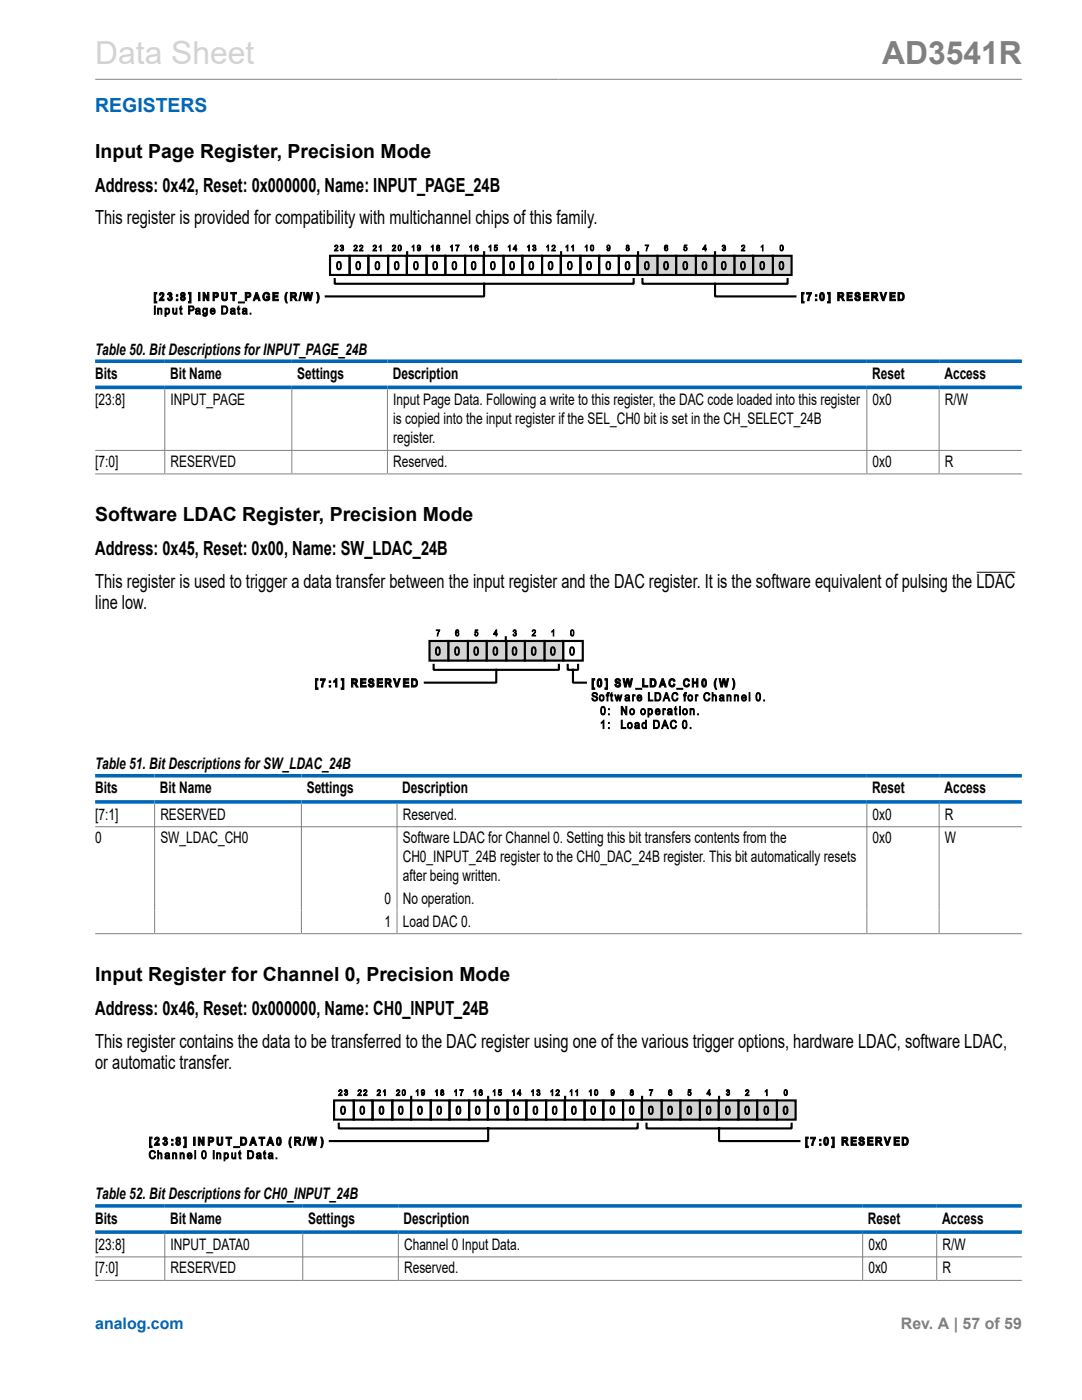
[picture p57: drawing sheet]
<svg xmlns="http://www.w3.org/2000/svg" width="216mm" height="279mm" viewBox="0 0 216 279" stroke-linecap="round" stroke-linejoin="round" font-family="sans-serif">
<defs><g id="words">
<text font-size="6.3" fill="#d3d3d3" x="19" y="12.7">Data Sheet</text>
<text font-size="6.3" fill="#808080" x="176" y="12.7">AD3541R</text>
<text font-size="3.9" fill="#0067b8" x="19" y="22.3">REGISTERS</text>
<g font-size="3.9">
<text x="19" y="31.4">Input Page Register, Precision Mode</text>
<text x="19" y="38.2">Address: 0x42, Reset: 0x000000, Name: INPUT_PAGE_24B</text>
<text x="19" y="44.8">This register is provided for compatibility with multichannel chips of this family.</text>
<text x="19" y="104">Software LDAC Register, Precision Mode</text>
<text x="19" y="110.8">Address: 0x45, Reset: 0x00, Name: SW_LDAC_24B</text>
<text x="19" y="117.4">This register is used to trigger a data transfer between the input register and the DAC register. It is the software equivalent of pulsing the LDAC</text>
<text x="19" y="121.6">line low.</text>
<text x="19" y="195.8">Input Register for Channel 0, Precision Mode</text>
<text x="19" y="202.6">Address: 0x46, Reset: 0x000000, Name: CH0_INPUT_24B</text>
<text x="19" y="209.1">This register contains the data to be transferred to the DAC register using one of the various trigger options, hardware LDAC, software LDAC,</text>
<text x="19" y="213.3">or automatic transfer.</text>
</g>
<g font-size="3.2">
<text x="19" y="70.8">Table 50. Bit Descriptions for INPUT_PAGE_24B</text>
<text x="19" y="75.6">Bits</text>
<text x="33.9" y="75.6">Bit Name</text>
<text x="59.3" y="75.6">Settings</text>
<text x="78.4" y="75.6">Description</text>
<text x="174" y="75.6">Reset</text>
<text x="188.4" y="75.6">Access</text>
<text x="19" y="80.8">[23:8]</text>
<text x="34" y="80.8">INPUT_PAGE</text>
<text x="78.5" y="80.8">Input Page Data. Following a write to this register, the DAC code loaded into this register</text>
<text x="174.1" y="80.8">0x0</text>
<text x="188.5" y="80.8">R/W</text>
<text x="78.5" y="84.6">is copied into the input register if the SEL_CH0 bit is set in the CH_SELECT_24B</text>
<text x="78.5" y="88.5">register.</text>
<text x="19" y="93.2">[7:0]</text>
<text x="34" y="93.2">RESERVED</text>
<text x="78.5" y="93.2">Reserved.</text>
<text x="174.1" y="93.2">0x0</text>
<text x="188.5" y="93.2">R</text>
<text x="19" y="153.5">Table 51. Bit Descriptions for SW_LDAC_24B</text>
<text x="19" y="158.3">Bits</text>
<text x="31.9" y="158.3">Bit Name</text>
<text x="61.2" y="158.3">Settings</text>
<text x="80.3" y="158.3">Description</text>
<text x="174" y="158.3">Reset</text>
<text x="188.4" y="158.3">Access</text>
<text x="19" y="163.6">[7:1]</text>
<text x="32" y="163.6">RESERVED</text>
<text x="80.4" y="163.6">Reserved.</text>
<text x="174.1" y="163.6">0x0</text>
<text x="188.5" y="163.6">R</text>
<text x="19" y="168.3">0</text>
<text x="32" y="168.3">SW_LDAC_CH0</text>
<text x="80.4" y="168.3">Software LDAC for Channel 0. Setting this bit transfers contents from the</text>
<text x="80.4" y="172.1">CH0_INPUT_24B register to the CH0_DAC_24B register. This bit automatically resets</text>
<text x="174.1" y="168.3">0x0</text>
<text x="188.5" y="168.3">W</text>
<text x="80.4" y="175.9">after being written.</text>
<text x="76.7" y="180.4">0</text>
<text x="76.7" y="184.9">1</text>
<text x="80.4" y="180.4">No operation.</text>
<text x="80.4" y="184.9">Load DAC 0.</text>
<text x="19" y="239.3">Table 52. Bit Descriptions for CH0_INPUT_24B</text>
<text x="19" y="244.2">Bits</text>
<text x="33.9" y="244.2">Bit Name</text>
<text x="61.5" y="244.2">Settings</text>
<text x="80.5" y="244.2">Description</text>
<text x="173.2" y="244.2">Reset</text>
<text x="188" y="244.2">Access</text>
<text x="19" y="249.4">[23:8]</text>
<text x="34" y="249.4">INPUT_DATA0</text>
<text x="80.6" y="249.4">Channel 0 Input Data.</text>
<text x="173.3" y="249.4">0x0</text>
<text x="188.1" y="249.4">R/W</text>
<text x="19" y="254.1">[7:0]</text>
<text x="34" y="254.1">RESERVED</text>
<text x="80.6" y="254.1">Reserved.</text>
<text x="173.3" y="254.1">0x0</text>
<text x="188.1" y="254.1">R</text>
</g>
<text font-size="3.2" fill="#0067b8" x="19" y="265.3">analog.com</text>
<text font-size="3.2" fill="#808080" x="179.8" y="265.3">Rev. A | 57 of 59</text>
</g></defs>
<path d="M19 15.8h184.9" fill="none" stroke="#808080" stroke-width=".2"/>
<path d="M154.2 51h3.7v3.9h-3.7z" fill="#d3d3d3"/>
<path d="M154.2 51h3.7v3.9h-3.7z" fill="none" stroke="#d3d3d3" stroke-width=".2"/>
<path d="M154.2 51h3.7v3.9h-3.7z" fill="none" stroke="#000" stroke-width=".43"/>
<path d="M150.3 51h3.9v3.9h-3.9z" fill="#d3d3d3"/>
<path d="M150.3 51h3.9v3.9h-3.9z" fill="none" stroke="#d3d3d3" stroke-width=".2"/>
<path d="M150.3 51h3.9v3.9h-3.9z" fill="none" stroke="#000" stroke-width=".43"/>
<path d="M146.5 51h3.8v3.9h-3.8z" fill="#d3d3d3"/>
<path d="M146.5 51h3.8v3.9h-3.8z" fill="none" stroke="#d3d3d3" stroke-width=".2"/>
<path d="M146.5 51h3.8v3.9h-3.8z" fill="none" stroke="#000" stroke-width=".43"/>
<path d="M142.6 51h3.9v3.9h-3.9z" fill="#d3d3d3"/>
<path d="M142.6 51h3.9v3.9h-3.9z" fill="none" stroke="#d3d3d3" stroke-width=".2"/>
<path d="M142.6 51h3.9v3.9h-3.9z" fill="none" stroke="#000" stroke-width=".43"/>
<path d="M138.9 51h3.7v3.9h-3.7z" fill="#d3d3d3"/>
<path d="M138.9 51h3.7v3.9h-3.7z" fill="none" stroke="#d3d3d3" stroke-width=".2"/>
<path d="M138.9 51h3.7v3.9h-3.7z" fill="none" stroke="#000" stroke-width=".43"/>
<path d="M134.9 51h4v3.9h-4z" fill="#d3d3d3"/>
<path d="M134.9 51h4v3.9h-4z" fill="none" stroke="#d3d3d3" stroke-width=".2"/>
<path d="M134.9 51h4v3.9h-4z" fill="none" stroke="#000" stroke-width=".43"/>
<path d="M131.2 51h3.7v3.9h-3.7z" fill="#d3d3d3"/>
<path d="M131.2 51h3.7v3.9h-3.7z" fill="none" stroke="#d3d3d3" stroke-width=".2"/>
<path d="M131.2 51h3.7v3.9h-3.7z" fill="none" stroke="#000" stroke-width=".43"/>
<path d="M127.2 51h4v3.9h-4z" fill="#d3d3d3"/>
<path d="M127.2 51h4v3.9h-4z" fill="none" stroke="#d3d3d3" stroke-width=".2"/>
<g fill="none" stroke="#000" stroke-width=".43">
<path d="M65.9 51h3.9v3.9h-3.9zM66.8 55.7v.9h59.6v-.9M69.8 51h3.7v3.9h-3.7zM73.5 51h3.9v3.9h-3.9zM77.4 51h3.8v3.9h-3.8zM81.2 51h3.9v3.9h-3.9zM81.2 50.3v.8M85.1 51h3.8v3.9h-3.8zM88.9 51h3.9v3.9h-3.9zM92.8 51h3.7v3.9h-3.7zM96.5 51h4v3.9h-4zM96.6 56.6v2.6h-31.6"/>
<path d="M96.6 50.3v.8M100.5 51h3.7v3.9h-3.7zM104.2 51h4v3.9h-4zM108.2 51h3.7v3.9h-3.7zM111.9 51h3.9v3.9h-3.9zM112 50.3v.8M115.8 51h3.8v3.9h-3.8zM119.6 51h3.9v3.9h-3.9zM123.5 51h3.7v3.9h-3.7zM127.2 51h4v3.9h-4zM127.3 50.3v.8M128.2 55.7v.9h29v-.9"/>
<path d="M142.7 56.6v2.6h16M142.7 50.3v.8"/>
</g>
<g fill="none" stroke="#000" stroke-width=".2">
<path d="M30.8 58.4h.5v.2h-.2v1.6h.2v.3h-.5zM32 58.5a.53 .53 0 0 1 .7 .2 .53 .53 0 0 1-.3 .7l-.2 .3h.5v.3h-.9l.1-.4a.77 .77 0 0 0 .5-.9h-.2l-.1 .2h-.3zM33.6 58.5a.42 .42 0 0 1 .6 0 .42 .42 0 0 1-.1 .6 .48 .48 0 0 1 0 .9 .48 .48 0 0 1-.7-.5h.3a.22 .22 0 0 0 .3 .2 .22 .22 0 0 0 .1-.3 .22 .22 0 0 0-.3-.1v-.3a.17 .17 0 0 0 .2-.1 .17 .17 0 0 0 0-.2 .17 .17 0 0 0-.3 .1h-.3zM35.2 58.8h.3v.3h-.3zM35.2 59.7h.3v.3h-.3zM36.2 58.5a.44 .44 0 0 1 .6 0 .44 .44 0 0 1-.1 .6 .48 .48 0 0 1 .2 .8 .48 .48 0 0 1-.8 0 .48 .48 0 0 1 .2-.8l-.3-.2zM37.6 58.4h.5v2.1h-.5v-.3h.2v-1.6h-.2zM39.6 58.4h.3v1.6h-.3zM40.5 58.4h.3l.6 1v-1h.3v1.6h-.3l-.6-1.1v1.1h-.3zM42.5 58.4h.5a.55 .55 0 0 1 .6 .6 .55 .55 0 0 1-.8 .4v.6h-.3zM42.8 58.6a.33 .33 0 0 1 .4 0 .33 .33 0 0 1 .1 .4l-.5 .1zM44.2 58.4h.3v.8a.34 .34 0 0 0 .3 .6 .34 .34 0 0 0 .3-.5v-.9h.3v.8a.61 .61 0 0 1-.6 .8 .61 .61 0 0 1-.6-.8z"/>
<path d="M46 58.4h1.2v.2h-.4v1.4h-.3v-1.4h-.5zM48.9 58.4h.5a.55 .55 0 0 1 .6 .6 .55 .55 0 0 1-.8 .4v.6h-.3zM49.2 58.6a.32 .32 0 0 1 .4 0 .32 .32 0 0 1 .1 .4l-.5 .1zM51.1 58.4h.2l.6 1.6h-.3l-.1-.4h-.6l-.1 .4h-.3zM51.2 58.8l.2 .6h-.4zM52.7 58.5a.68 .68 0 0 1 1.1 .3l-.3 .1a.46 .46 0 0 0-.6-.2 .46 .46 0 0 0-.2 .6 .41 .41 0 0 0 .4 .5 .41 .41 0 0 0 .4-.4h-.3v-.3h.6v.7a.85 .85 0 0 1-1.2-.1 .85 .85 0 0 1 .1-1.2zM54.4 58.4h1.1v.2h-.8v.4h.8v.3h-.8v.4h.8v.3h-1.1zM57.1 58.4h.2l-.2 1 .2 1.1h-.2l-.2-.7v-.8zM57.9 58.4h.7a.47 .47 0 0 1 .5 .3 .47 .47 0 0 1-.3 .6l.5 .7h-.3l-.5-.7h-.3v.7h-.3zM58.2 58.6h.4a.2 .2 0 0 1 .3 .2 .2 .2 0 0 1-.2 .2h-.5zM60 58.4h.2l-.4 1.6h-.2zM60.5 58.4h.3l.2 1.1 .3-1.1h.3l.3 1.1 .2-1.1h.3l-.4 1.6h-.3l-.2-1.2-.3 1.2h-.3z"/>
<path d="M63.2 58.4h.2l.3 .8-.3 1.3h-.2l.2-1.1zM65.1 59.1h.1M66.9 49a.4 .4 0 0 1 .5 .2 .4 .4 0 0 1-.3 .5l-.2 .2h.5v.2h-.7l.5-.6a.24 .24 0 0 0 .1-.4 .24 .24 0 0 0-.4 .1h-.1zM67.4 52.3a.53 .53 0 0 1 .6 .1 .53 .53 0 0 1 .1 .6 .5 .5 0 0 1-.3 .8 .5 .5 0 0 1-.6-.5v-.8zM67.4 52.5l.2-.1a.86 .86 0 0 1 0 1.3 .94 .94 0 0 1-.2-1.2zM68 49a.29 .29 0 0 1 .4 0 .29 .29 0 0 1 0 .4 .35 .35 0 0 1 0 .6 .35 .35 0 0 1-.5-.3h.1a.22 .22 0 0 0 .3 .2 .22 .22 0 0 0 .1-.2 .22 .22 0 0 0-.3-.2l.1-.1a.2 .2 0 0 0 .2-.2 .2 .2 0 0 0-.2-.2 .2 .2 0 0 0-.2 .2h-.1zM70.7 49a.4 .4 0 0 1 .6 .2 .4 .4 0 0 1-.3 .5l-.2 .2h.5v.2h-.7l.1-.3a.53 .53 0 0 0 .3-.8l-.2 .1-.1 .2-.1-.1zM71.2 52.3a.54 .54 0 0 1 .7 .1 .54 .54 0 0 1 0 .6 .54 .54 0 0 1-.1 .7 .54 .54 0 0 1-.6 0 1.48 1.48 0 0 1 0-1.4zM71.3 52.5l.2-.1a.81 .81 0 0 1 0 1.3 .96 .96 0 0 1-.2-1.2zM71.8 49a.4 .4 0 0 1 .6 .2 .4 .4 0 0 1-.3 .5l-.2 .2h.5v.2h-.7l.1-.3a.53 .53 0 0 0 .4-.8l-.5 .2zM74.6 49a.4 .4 0 0 1 .5 .2 .4 .4 0 0 1-.3 .5l-.2 .2h.5v.2h-.7l.4-.6a.24 .24 0 0 0 .2-.4 .24 .24 0 0 0-.4 .1h-.2zM75.1 52.3a.53 .53 0 0 1 .6 .1 .53 .53 0 0 1 .1 .6 .5 .5 0 0 1-.3 .8 .5 .5 0 0 1-.6-.5v-.8z"/>
<path d="M75.1 52.5l.2-.1a.86 .86 0 0 1 0 1.3 .88 .88 0 0 1-.2-1.2zM75.7 49.2l.4-.3v1.2h-.2v-1l-.2 .2zM78.4 49a.4 .4 0 0 1 .6 .2 .4 .4 0 0 1-.3 .5l-.3 .2h.6v.2h-.7l.1-.3a.53 .53 0 0 0 .3-.8l-.2 .1-.1 .2-.1-.1zM78.9 52.3a.54 .54 0 0 1 .6 .1 .54 .54 0 0 1 .1 .6 .54 .54 0 0 1-.1 .6 .54 .54 0 0 1-.7 .1 1.47 1.47 0 0 1 .1-1.4zM78.9 52.5l.2-.1a.81 .81 0 0 1 0 1.3 .96 .96 0 0 1-.2-1.2zM79.6 49a.4 .4 0 0 1 .4 0 .4 .4 0 0 1 .1 .5 .4 .4 0 0 1-.3 .6 .4 .4 0 0 1-.4-.6zM79.6 49.1h.1a.46 .46 0 0 1 .3 .4 .46 .46 0 0 1-.3 .4zM82.5 48.9l.1 1.2h-.1v-1l-.3 .2zM82.7 52.3a.54 .54 0 0 1 .7 .1 .54 .54 0 0 1 .1 .6 .54 .54 0 0 1-.2 .7 .54 .54 0 0 1-.6 0 1.53 1.53 0 0 1 0-1.4zM82.8 52.5l.2-.1a.86 .86 0 0 1 0 1.3 .92 .92 0 0 1-.2-1.2zM83.3 49a.45 .45 0 0 1 .6 .1 .45 .45 0 0 1 0 .5 .33 .33 0 0 1-.2 .5 .33 .33 0 0 1-.4-.3l.4 .1 .1-.4a.36 .36 0 0 1-.5 0 .36 .36 0 0 1 0-.5zM86.1 49.2l.3-.3v1.2h-.1v-1l-.2 .2z"/>
<path d="M86.6 52.3a.54 .54 0 0 1 .6 .1 .54 .54 0 0 1 .1 .6 .54 .54 0 0 1-.1 .6 .54 .54 0 0 1-.7 .1 1.47 1.47 0 0 1 .1-1.4zM86.6 52.5l.2-.1a.81 .81 0 0 1 0 1.3 .96 .96 0 0 1-.2-1.2zM87.2 49a.28 .28 0 0 1 .5 0 .28 .28 0 0 1-.1 .4 .35 .35 0 0 1 .1 .5 .35 .35 0 0 1-.6 0 .35 .35 0 0 1 .2-.5l-.2-.2zM89.9 49.2l.4-.3v1.2h-.2v-1l-.2 .2zM90.4 52.3a.54 .54 0 0 1 .6 .1 .54 .54 0 0 1 .1 .6 .54 .54 0 0 1-.1 .7 .54 .54 0 0 1-.7 0 1.53 1.53 0 0 1 .1-1.4zM90.5 52.5l.2-.1a.86 .86 0 0 1 0 1.3 .92 .92 0 0 1-.2-1.2zM90.9 48.9h.7l-.4 1.2h-.1l.1-.4 .3-.7h-.6zM93.7 49.2l.4-.3v1.2h-.1v-1l-.3 .2zM94.2 52.3a.54 .54 0 0 1 .7 .1 .54 .54 0 0 1 .1 .6 .54 .54 0 0 1-.2 .6 .54 .54 0 0 1-.6 .1 1.47 1.47 0 0 1 0-1.4zM94.3 52.5l.2-.1a.86 .86 0 0 1 0 1.3 .96 .96 0 0 1-.2-1.2zM94.8 49l.4-.1 .2 .3h-.1a.22 .22 0 0 0-.3-.2 .22 .22 0 0 0-.1 .3v.2a.35 .35 0 0 1 .5 .1 .35 .35 0 0 1-.2 .5 .35 .35 0 0 1-.5-.4zM97.6 49.2l.4-.3v1.2h-.2v-1l-.2 .2z"/>
<path d="M98.1 52.3a.54 .54 0 0 1 .6 .1 .54 .54 0 0 1 .1 .6 .54 .54 0 0 1-.1 .7 .54 .54 0 0 1-.7 0 1.53 1.53 0 0 1 .1-1.4zM98.1 52.5l.3-.1a.86 .86 0 0 1 0 1.3 .92 .92 0 0 1-.3-1.2zM98.7 48.9h.5v.1h-.4v.3a.35 .35 0 0 1 .5 .2 .35 .35 0 0 1-.2 .5 .35 .35 0 0 1-.5-.3h.1a.22 .22 0 0 0 .3 .1 .22 .22 0 0 0 .1-.3 .22 .22 0 0 0-.3 0h-.2zM101.4 49.2l.4-.3v1.2h-.1v-1l-.3 .2zM101.9 52.3a.54 .54 0 0 1 .7 .1 .54 .54 0 0 1 .1 .6 .52 .52 0 0 1-.2 .7 .52 .52 0 0 1-.7-.2l-.1-.7zM102 52.5l.2-.1a.86 .86 0 0 1 0 1.3 .96 .96 0 0 1-.2-1.2zM102.9 49.1v.6h-.3zM102.9 48.9h.1v.8h.1l-.1 .4h-.1v-.3h-.5zM105.2 49.2l.4-.3v1.2h-.1v-1l-.3 .2zM105.8 52.3a.54 .54 0 0 1 .6 .1 .54 .54 0 0 1 .1 .6 .54 .54 0 0 1-.1 .7 .54 .54 0 0 1-.7 0 1.53 1.53 0 0 1 .1-1.4zM105.8 52.5l.2-.1a.83 .83 0 0 1 0 1.3 .92 .92 0 0 1-.2-1.2zM106.4 49a.3 .3 0 0 1 .4 0 .3 .3 0 0 1 0 .4 .34 .34 0 0 1 0 .6 .34 .34 0 0 1-.5-.3h.1a.22 .22 0 0 0 .2 .2 .22 .22 0 0 0 .2-.2 .22 .22 0 0 0-.3-.2l.1-.1a.2 .2 0 0 0 .2-.2 .2 .2 0 0 0-.2-.2 .2 .2 0 0 0-.2 .2h-.1z"/>
<path d="M109.4 48.9l.1 1.2h-.1v-1l-.3 .2zM109.6 52.3a.54 .54 0 0 1 .7 .1 .54 .54 0 0 1 0 .6 .52 .52 0 0 1-.1 .7 .52 .52 0 0 1-.8-.2v-.7zM109.7 52.5l.2-.1a.86 .86 0 0 1 0 1.3 .96 .96 0 0 1-.2-1.2zM110.2 49a.4 .4 0 0 1 .6 .2 .4 .4 0 0 1-.3 .5l-.2 .2h.5v.2h-.7l.4-.6a.24 .24 0 0 0 .2-.4 .24 .24 0 0 0-.4 .1h-.2zM112.9 49.2l.4-.3v1.2h-.1v-1l-.3 .2zM113.4 52.3a.54 .54 0 0 1 .7 .1 .54 .54 0 0 1 .1 .6 .54 .54 0 0 1-.2 .7 .54 .54 0 0 1-.6 0 1.53 1.53 0 0 1 0-1.4zM113.5 52.5l.2-.1a.83 .83 0 0 1 0 1.3 .92 .92 0 0 1-.2-1.2zM114.1 49.2l.4-.3v1.2h-.2v-1l-.2 .2zM117.1 48.9v1.2h-.1v-1l-.2 .2zM117.3 52.3a.54 .54 0 0 1 .6 .1 .54 .54 0 0 1 .1 .6 .52 .52 0 0 1-.2 .7 .52 .52 0 0 1-.7-.2v-.7zM117.3 52.5l.2-.1a.86 .86 0 0 1 0 1.3 .96 .96 0 0 1-.2-1.2zM117.9 49a.39 .39 0 0 1 .5 0 .39 .39 0 0 1 .1 .5 .39 .39 0 0 1-.4 .6 .39 .39 0 0 1-.3-.6z"/>
<path d="M118 49.1h.1a.46 .46 0 0 1 .3 .4 .46 .46 0 0 1-.3 .4zM121.1 52.3a.54 .54 0 0 1 .7 .1 .54 .54 0 0 1 0 .6 .54 .54 0 0 1-.1 .7 .54 .54 0 0 1-.6 0 1.48 1.48 0 0 1 0-1.4zM121.2 52.5l.2-.1a.81 .81 0 0 1 0 1.3 .96 .96 0 0 1-.2-1.2zM121.2 49a.45 .45 0 0 1 .5 .1 .45 .45 0 0 1 0 .5 .34 .34 0 0 1-.2 .5 .34 .34 0 0 1-.4-.3l.4 .1 .1-.4a.29 .29 0 0 1-.4 .1 .29 .29 0 0 1-.1-.3zM125 52.3a.54 .54 0 0 1 .6 .1 .54 .54 0 0 1 .1 .6 .52 .52 0 0 1-.2 .7 .52 .52 0 0 1-.7-.2l-.1-.7zM125 52.5l.2-.1a.86 .86 0 0 1 0 1.3 .96 .96 0 0 1-.2-1.2zM125.1 49a.28 .28 0 0 1 .4 0 .28 .28 0 0 1-.1 .4 .35 .35 0 0 1 .1 .5 .35 .35 0 0 1-.5 0 .35 .35 0 0 1 .1-.5l-.1-.2zM128.7 48.9h.7l-.4 1.2-.1-.2 .4-.9h-.6zM128.8 52.3a.54 .54 0 0 1 .6 .1 .54 .54 0 0 1 .1 .6 .54 .54 0 0 1-.1 .7 .54 .54 0 0 1-.7 0 1.48 1.48 0 0 1 .1-1.4zM128.8 52.5l.2-.1a.81 .81 0 0 1 0 1.3 .96 .96 0 0 1-.2-1.2zM132.6 52.3a.54 .54 0 0 1 .7 .1 .54 .54 0 0 1 .1 .6 .52 .52 0 0 1-.2 .7 .52 .52 0 0 1-.7-.2l-.1-.7zM132.7 49l.4-.1 .1 .2-.1 .1a.22 .22 0 0 0-.2-.2 .22 .22 0 0 0-.2 .3v.2a.35 .35 0 0 1 .5 .1 .35 .35 0 0 1-.2 .5 .35 .35 0 0 1-.4-.4z"/>
<path d="M132.7 52.5l.2-.1a.86 .86 0 0 1 0 1.3 .96 .96 0 0 1-.2-1.2zM136.5 52.3a.54 .54 0 0 1 .6 .1 .54 .54 0 0 1 .1 .6 .54 .54 0 0 1-.1 .7 .54 .54 0 0 1-.7 0 1.48 1.48 0 0 1 .1-1.4zM136.5 52.5l.2-.1a.81 .81 0 0 1 0 1.3 .96 .96 0 0 1-.2-1.2zM136.6 48.9h.5v.1h-.4l-.1 .3a.36 .36 0 0 1 .5 .2 .36 .36 0 0 1-.2 .5 .36 .36 0 0 1-.5-.3h.2a.22 .22 0 0 0 .3 .1 .22 .22 0 0 0 0-.3 .22 .22 0 0 0-.3 0h-.2zM140.3 52.3a.53 .53 0 0 1 .7 .1 .53 .53 0 0 1 0 .6 .5 .5 0 0 1-.2 .8 .5 .5 0 0 1-.7-.5l.1-.8zM140.4 52.5l.2-.1a.86 .86 0 0 1 0 1.3 .88 .88 0 0 1-.2-1.2zM140.7 49.1v.6h-.3zM140.7 48.9h.1v.8h.1l-.1 .4h-.1v-.3h-.5zM144.1 52.3a.54 .54 0 0 1 .7 .1 .54 .54 0 0 1 .1 .6 .54 .54 0 0 1-.1 .7 .54 .54 0 0 1-.7 0 1.48 1.48 0 0 1 0-1.4zM144.2 49a.29 .29 0 0 1 .4 0 .29 .29 0 0 1 0 .4 .35 .35 0 0 1 0 .6 .35 .35 0 0 1-.5-.3h.1a.21 .21 0 0 0 .3 .2 .21 .21 0 0 0 .2-.3 .21 .21 0 0 0-.4-.1l.1-.1a.19 .19 0 0 0 .2-.2 .19 .19 0 0 0-.2-.2 .19 .19 0 0 0-.2 .2h-.1zM144.2 52.5l.2-.1a.81 .81 0 0 1 0 1.3 .96 .96 0 0 1-.2-1.2zM148 52.3a.53 .53 0 0 1 .6 .1 .53 .53 0 0 1 .1 .6 .55 .55 0 0 1-.5 .8 .55 .55 0 0 1-.4-.8z"/>
<path d="M148 52.5l.3-.1a.86 .86 0 0 1 0 1.3 .92 .92 0 0 1-.3-1.2zM148.1 49a.4 .4 0 0 1 .5 .2 .4 .4 0 0 1-.3 .5l-.2 .2h.5v.2h-.7l.4-.6a.24 .24 0 0 0 .2-.3 .24 .24 0 0 0-.2-.2 .24 .24 0 0 0-.2 .3l-.2-.1zM151.8 52.3a.54 .54 0 0 1 .7 .1 .54 .54 0 0 1 .1 .6 .54 .54 0 0 1-.2 .6 .54 .54 0 0 1-.6 .1 1.47 1.47 0 0 1 0-1.4zM151.9 49.2l.4-.3v1.2h-.2v-1l-.2 .2zM151.9 52.5l.2-.1a.81 .81 0 0 1 0 1.3 .96 .96 0 0 1-.2-1.2zM155.7 52.3a.54 .54 0 0 1 .6 .1 .54 .54 0 0 1 .1 .6 .54 .54 0 0 1-.1 .7 .54 .54 0 0 1-.7 0 1.53 1.53 0 0 1 .1-1.4zM155.7 52.5l.2-.1a.86 .86 0 0 1 0 1.3 .92 .92 0 0 1-.2-1.2zM155.8 49a.4 .4 0 0 1 .4 0 .4 .4 0 0 1 .1 .5 .39 .39 0 0 1-.3 .6 .39 .39 0 0 1-.4-.6zM155.8 49.1h.1a.46 .46 0 0 1 .3 .4 .46 .46 0 0 1-.3 .4l-.2-.4zM158.7 59.1h.1M159.9 58.4h.5v.2h-.2v1.6h.2v.3h-.5zM161 58.4h.9l-.5 1.6h-.2v-.2l.4-1.1h-.6z"/>
<path d="M162.7 58.8h.3v.3h-.3zM162.7 59.7h.3v.3h-.3zM163.7 58.5a.53 .53 0 0 1 .7 0 .53 .53 0 0 1 .1 .7v.3a.48 .48 0 0 1-.5 .5 .48 .48 0 0 1-.4-.5zM163.9 58.7l.1-.1a.87 .87 0 0 1 0 1.2 .86 .86 0 0 1-.1-1.1zM165.1 58.4h.6v2.1h-.6v-.3h.3v-1.6h-.3zM167.2 58.4h.6a.47 .47 0 0 1 .6 .3 .47 .47 0 0 1-.4 .6l.5 .7h-.3l-.5-.7h-.3v.7h-.2zM167.4 58.6h.4a.2 .2 0 0 1 .3 .2 .2 .2 0 0 1-.2 .2h-.5zM169 58.4h1.1v.2h-.8v.4h.7v.3h-.7v.4h.8v.3h-1.1zM170.7 58.5a.56 .56 0 0 1 .6-.1 .56 .56 0 0 1 .3 .4h-.2a.23 .23 0 0 0-.3-.2 .23 .23 0 0 0-.2 .3 .75 .75 0 0 1 .8 .8 .59 .59 0 0 1-.7 .3 .59 .59 0 0 1-.5-.5l.3-.1a.28 .28 0 0 0 .3 .4 .28 .28 0 0 0 .2-.4 .66 .66 0 0 1-.7-.8zM172.3 58.4h1.1v.2h-.8v.4h.7v.3h-.7v.4h.8v.3h-1.1zM173.9 58.4h.6a.47 .47 0 0 1 .6 .3 .47 .47 0 0 1-.3 .6l.4 .7h-.3l-.5-.7h-.2v.7h-.3zM174.2 58.6h.4a.2 .2 0 0 1 .2 .2 .2 .2 0 0 1-.2 .2h-.4z"/>
<path d="M175.6 58.4h.3l.4 1.2 .4-1.2h.2l-.5 1.6h-.3zM177.6 58.4h1v.2h-.8v.4h.8v.3h-.8v.4h.9v.3h-1.1zM179.2 58.4h.5a.84 .84 0 0 1 .7 .8 .84 .84 0 0 1-.7 .8h-.5zM179.5 58.6a.55 .55 0 0 1 .6 .6 .55 .55 0 0 1-.6 .5zM30.8 61.1h.2v1.6h-.2zM31.5 61.5h.2v.2a.36 .36 0 0 1 .4-.2 .36 .36 0 0 1 .2 .5v.7h-.2v-.7a.24 .24 0 0 0-.1-.3 .24 .24 0 0 0-.3 .2v.8h-.2zM32.9 61.5h.2v.2a.42 .42 0 0 1 .6-.2 .42 .42 0 0 1 .2 .6 .43 .43 0 0 1-.2 .5 .43 .43 0 0 1-.6-.1v.7h-.2zM33.2 61.8l.1-.1a.37 .37 0 0 1 .4 .4 .37 .37 0 0 1-.5 .3zM34.5 61.5h.2v.6a.27 .27 0 0 0 .2 .4 .27 .27 0 0 0 .2-.4v-.6h.2v1.2h-.2v-.2a.36 .36 0 0 1-.4 .2 .36 .36 0 0 1-.2-.5zM36 61.2l.1-.1v.4h.2v.2h-.2v.7l.3 .3a.29 .29 0 0 1-.4 0 .29 .29 0 0 1 0-.3v-.7h-.2zM37.6 61.1h.6a.5 .5 0 0 1 .5 .4 .5 .5 0 0 1-.5 .5h-.3v.7h-.3zM37.9 61.3h.3a.3 .3 0 0 1 .3 .3 .3 .3 0 0 1-.3 .3h-.3z"/>
<path d="M39.2 61.6l.1-.1a.48 .48 0 0 1 .5 .1 .48 .48 0 0 1 .1 .6l.1 .5-.2-.1a.42 .42 0 0 1-.6 .1 .42 .42 0 0 1-.2-.6 .42 .42 0 0 1 .6-.1l.2-.1a.29 .29 0 0 0-.3-.2 .29 .29 0 0 0-.3 .2h-.2zM39.2 62.3l.6-.2a.29 .29 0 0 1-.3 .4 .29 .29 0 0 1-.3-.2zM40.6 61.5h.3l.3 .2v-.2h.2v1a.47 .47 0 0 1-.3 .7 .47 .47 0 0 1-.6-.4h.1a.3 .3 0 0 0 .4 .2 .3 .3 0 0 0 .2-.4 .56 .56 0 0 1-.7-.2 .56 .56 0 0 1 .1-.8zM40.7 61.8l.1-.1a.36 .36 0 0 1 .4 .4 .36 .36 0 0 1-.5 .3zM42.1 61.6a.52 .52 0 0 1 .6 0 .52 .52 0 0 1 .2 .6h-.8a.34 .34 0 0 0 .3 .3 .34 .34 0 0 0 .4-.2l.1 .1a.58 .58 0 0 1-.9 .1 .58 .58 0 0 1 .1-.9zM42.2 61.7h.4l.2 .3h-.7zM44.2 61.1h.5a.83 .83 0 0 1 .7 .8 .83 .83 0 0 1-.7 .8h-.5zM44.4 61.3a.65 .65 0 0 1 .8 .6 .65 .65 0 0 1-.8 .6zM46.1 61.6l.1-.1a.48 .48 0 0 1 .6 .1 .48 .48 0 0 1 .1 .6l.1 .5-.3-.1a.42 .42 0 0 1-.6 .1 .42 .42 0 0 1-.1-.6 .42 .42 0 0 1 .6-.1l.1-.1a.29 .29 0 0 0-.2-.3 .29 .29 0 0 0-.3 .3h-.2zM46.2 62.3l.5-.2a.29 .29 0 0 1-.2 .4 .29 .29 0 0 1-.3-.2zM47.5 61.2l.2-.1v.4h.2v.2h-.2v.7l.2 .3a.27 .27 0 0 1-.3 0 .27 .27 0 0 1-.1-.3v-.7h-.2zM47.6 60.3h1.2v.2h-1.2z"/>
<path d="M48.5 61.6l.1-.1a.49 .49 0 0 1 .6 .1 .49 .49 0 0 1 .1 .6v.5l-.2-.1a.42 .42 0 0 1-.6 .1 .42 .42 0 0 1-.1-.6 .42 .42 0 0 1 .6-.1l.1-.1a.29 .29 0 0 0-.3-.2 .29 .29 0 0 0-.3 .2h-.1zM48.5 62.3l.6-.2a.29 .29 0 0 1-.2 .4 .29 .29 0 0 1-.4-.2zM49.9 62.5h.2v.2h-.2z"/>
<circle cx="36.5" cy="58.8" r=".19"/>
<circle cx="36.5" cy="59.5" r=".23"/>
<circle cx="83.6" cy="49.3" r=".23"/>
<circle cx="87.4" cy="49.2" r=".16"/>
<circle cx="87.4" cy="49.7" r=".23"/>
<circle cx="95.1" cy="49.7" r=".24"/>
<circle cx="121.4" cy="49.3" r=".22"/>
<circle cx="125.3" cy="49.2" r=".17"/>
<circle cx="125.3" cy="49.7" r=".23"/>
<circle cx="132.9" cy="49.7" r=".24"/>
</g>
<g fill="#000">
<path d="M32 58.5a.53 .53 0 0 1 .7 .2 .53 .53 0 0 1-.3 .7l-.2 .3h.5v.3h-.9l.1-.4a.77 .77 0 0 0 .5-.9h-.2l-.1 .2h-.3zM33.6 58.5a.42 .42 0 0 1 .6 0 .42 .42 0 0 1-.1 .6 .48 .48 0 0 1 0 .9 .48 .48 0 0 1-.7-.5h.3a.22 .22 0 0 0 .3 .2 .22 .22 0 0 0 .1-.3 .22 .22 0 0 0-.3-.1v-.3a.17 .17 0 0 0 .2-.1 .17 .17 0 0 0 0-.2 .17 .17 0 0 0-.3 .1h-.3zM37.6 58.4h.5v2.1h-.5v-.3h.2v-1.6h-.2zM44.2 58.4h.3v.8a.34 .34 0 0 0 .3 .6 .34 .34 0 0 0 .3-.5v-.9h.3v.8a.61 .61 0 0 1-.6 .8 .61 .61 0 0 1-.6-.8zM52.7 58.5a.68 .68 0 0 1 1.1 .3l-.3 .1a.46 .46 0 0 0-.6-.2 .46 .46 0 0 0-.2 .6 .41 .41 0 0 0 .4 .5 .41 .41 0 0 0 .4-.4h-.3v-.3h.6v.7a.85 .85 0 0 1-1.2-.1 .85 .85 0 0 1 .1-1.2zM66.9 49a.4 .4 0 0 1 .5 .2 .4 .4 0 0 1-.3 .5l-.2 .2h.5v.2h-.7l.5-.6a.24 .24 0 0 0 .1-.4 .24 .24 0 0 0-.4 .1h-.1zM68 49a.29 .29 0 0 1 .4 0 .29 .29 0 0 1 0 .4 .35 .35 0 0 1 0 .6 .35 .35 0 0 1-.5-.3h.1a.22 .22 0 0 0 .3 .2 .22 .22 0 0 0 .1-.2 .22 .22 0 0 0-.3-.2l.1-.1a.2 .2 0 0 0 .2-.2 .2 .2 0 0 0-.2-.2 .2 .2 0 0 0-.2 .2h-.1zM70.7 49a.4 .4 0 0 1 .6 .2 .4 .4 0 0 1-.3 .5l-.2 .2h.5v.2h-.7l.1-.3a.53 .53 0 0 0 .3-.8l-.2 .1-.1 .2-.1-.1zM71.8 49a.4 .4 0 0 1 .6 .2 .4 .4 0 0 1-.3 .5l-.2 .2h.5v.2h-.7l.1-.3a.53 .53 0 0 0 .4-.8l-.5 .2zM74.6 49a.4 .4 0 0 1 .5 .2 .4 .4 0 0 1-.3 .5l-.2 .2h.5v.2h-.7l.4-.6a.24 .24 0 0 0 .2-.4 .24 .24 0 0 0-.4 .1h-.2zM75.7 49.2l.4-.3v1.2h-.2v-1l-.2 .2zM78.4 49a.4 .4 0 0 1 .6 .2 .4 .4 0 0 1-.3 .5l-.3 .2h.6v.2h-.7l.1-.3a.53 .53 0 0 0 .3-.8l-.2 .1-.1 .2-.1-.1z"/>
<path d="M82.5 48.9l.1 1.2h-.1v-1l-.3 .2zM86.1 49.2l.3-.3v1.2h-.1v-1l-.2 .2zM89.9 49.2l.4-.3v1.2h-.2v-1l-.2 .2zM90.9 48.9h.7l-.4 1.2h-.1l.1-.4 .3-.7h-.6zM93.7 49.2l.4-.3v1.2h-.1v-1l-.3 .2zM97.6 49.2l.4-.3v1.2h-.2v-1l-.2 .2zM98.7 48.9h.5v.1h-.4v.3a.35 .35 0 0 1 .5 .2 .35 .35 0 0 1-.2 .5 .35 .35 0 0 1-.5-.3h.1a.22 .22 0 0 0 .3 .1 .22 .22 0 0 0 .1-.3 .22 .22 0 0 0-.3 0h-.2zM101.4 49.2l.4-.3v1.2h-.1v-1l-.3 .2zM105.2 49.2l.4-.3v1.2h-.1v-1l-.3 .2zM106.4 49a.3 .3 0 0 1 .4 0 .3 .3 0 0 1 0 .4 .34 .34 0 0 1 0 .6 .34 .34 0 0 1-.5-.3h.1a.22 .22 0 0 0 .2 .2 .22 .22 0 0 0 .2-.2 .22 .22 0 0 0-.3-.2l.1-.1a.2 .2 0 0 0 .2-.2 .2 .2 0 0 0-.2-.2 .2 .2 0 0 0-.2 .2h-.1zM109.4 48.9l.1 1.2h-.1v-1l-.3 .2zM110.2 49a.4 .4 0 0 1 .6 .2 .4 .4 0 0 1-.3 .5l-.2 .2h.5v.2h-.7l.4-.6a.24 .24 0 0 0 .2-.4 .24 .24 0 0 0-.4 .1h-.2z"/>
<path d="M112.9 49.2l.4-.3v1.2h-.1v-1l-.3 .2zM114.1 49.2l.4-.3v1.2h-.2v-1l-.2 .2zM117.1 48.9v1.2h-.1v-1l-.2 .2zM128.7 48.9h.7l-.4 1.2-.1-.2 .4-.9h-.6zM136.6 48.9h.5v.1h-.4l-.1 .3a.36 .36 0 0 1 .5 .2 .36 .36 0 0 1-.2 .5 .36 .36 0 0 1-.5-.3h.2a.22 .22 0 0 0 .3 .1 .22 .22 0 0 0 0-.3 .22 .22 0 0 0-.3 0h-.2zM144.2 49a.29 .29 0 0 1 .4 0 .29 .29 0 0 1 0 .4 .35 .35 0 0 1 0 .6 .35 .35 0 0 1-.5-.3h.1a.21 .21 0 0 0 .3 .2 .21 .21 0 0 0 .2-.3 .21 .21 0 0 0-.4-.1l.1-.1a.19 .19 0 0 0 .2-.2 .19 .19 0 0 0-.2-.2 .19 .19 0 0 0-.2 .2h-.1zM148.1 49a.4 .4 0 0 1 .5 .2 .4 .4 0 0 1-.3 .5l-.2 .2h.5v.2h-.7l.4-.6a.24 .24 0 0 0 .2-.3 .24 .24 0 0 0-.2-.2 .24 .24 0 0 0-.2 .3l-.2-.1zM151.9 49.2l.4-.3v1.2h-.2v-1l-.2 .2zM161 58.4h.9l-.5 1.6h-.2v-.2l.4-1.1h-.6zM165.1 58.4h.6v2.1h-.6v-.3h.3v-1.6h-.3zM170.7 58.5a.56 .56 0 0 1 .6-.1 .56 .56 0 0 1 .3 .4h-.2a.23 .23 0 0 0-.3-.2 .23 .23 0 0 0-.2 .3 .75 .75 0 0 1 .8 .8 .59 .59 0 0 1-.7 .3 .59 .59 0 0 1-.5-.5l.3-.1a.28 .28 0 0 0 .3 .4 .28 .28 0 0 0 .2-.4 .66 .66 0 0 1-.7-.8zM30.8 58.4h.5v.2h-.2v1.6h.2v.3h-.5z"/>
<path d="M30.8 61.1h.2v1.6h-.2zM31.5 61.5h.2v.2a.36 .36 0 0 1 .4-.2 .36 .36 0 0 1 .2 .5v.7h-.2v-.7a.24 .24 0 0 0-.1-.3 .24 .24 0 0 0-.3 .2v.8h-.2zM34.5 61.5h.2v.6a.27 .27 0 0 0 .2 .4 .27 .27 0 0 0 .2-.4v-.6h.2v1.2h-.2v-.2a.36 .36 0 0 1-.4 .2 .36 .36 0 0 1-.2-.5zM36 61.2l.1-.1v.4h.2v.2h-.2v.7l.3 .3a.29 .29 0 0 1-.4 0 .29 .29 0 0 1 0-.3v-.7h-.2zM39.6 58.4h.3v1.6h-.3zM40.5 58.4h.3l.6 1v-1h.3v1.6h-.3l-.6-1.1v1.1h-.3zM46 58.4h1.2v.2h-.4v1.4h-.3v-1.4h-.5zM47.6 60.3h1.2v.2h-1.2zM47.5 61.2l.2-.1v.4h.2v.2h-.2v.7l.2 .3a.27 .27 0 0 1-.3 0 .27 .27 0 0 1-.1-.3v-.7h-.2zM49.9 62.5h.2v.2h-.2zM54.4 58.4h1.1v.2h-.8v.4h.8v.3h-.8v.4h.8v.3h-1.1zM57.1 58.4h.2l-.2 1 .2 1.1h-.2l-.2-.7v-.8z"/>
<path d="M60 58.4h.2l-.4 1.6h-.2zM60.5 58.4h.3l.2 1.1 .3-1.1h.3l.3 1.1 .2-1.1h.3l-.4 1.6h-.3l-.2-1.2-.3 1.2h-.3zM63.2 58.4h.2l.3 .8-.3 1.3h-.2l.2-1.1zM159.9 58.4h.5v.2h-.2v1.6h.2v.3h-.5zM169 58.4h1.1v.2h-.8v.4h.7v.3h-.7v.4h.8v.3h-1.1zM172.3 58.4h1.1v.2h-.8v.4h.7v.3h-.7v.4h.8v.3h-1.1zM175.6 58.4h.3l.4 1.2 .4-1.2h.2l-.5 1.6h-.3zM177.6 58.4h1v.2h-.8v.4h.8v.3h-.8v.4h.9v.3h-1.1z"/>
<path d="M35.2 58.8h.3v.3h-.3zM35.2 59.7h.3v.3h-.3z"/>
<path d="M36.2 58.5a.44 .44 0 0 1 .6 0 .44 .44 0 0 1-.1 .6 .48 .48 0 0 1 .2 .8 .48 .48 0 0 1-.8 0 .48 .48 0 0 1 .2-.8l-.3-.2zM36.3 58.8a.2 .2 0 0 0 .4 0 .2 .2 0 0 0-.4 0zM36.3 59.5a.25 .25 0 0 0 .5 0 .25 .25 0 0 0-.5 0z"/>
<path d="M67.4 52.3a.53 .53 0 0 1 .6 .1 .53 .53 0 0 1 .1 .6 .5 .5 0 0 1-.3 .8 .5 .5 0 0 1-.6-.5v-.8zM67.4 52.5a.94 .94 0 0 0 .2 1.2 .86 .86 0 0 0 0-1.3z"/>
<path d="M71.2 52.3a.54 .54 0 0 1 .7 .1 .54 .54 0 0 1 0 .6 .54 .54 0 0 1-.1 .7 .54 .54 0 0 1-.6 0 1.48 1.48 0 0 1 0-1.4zM71.3 52.5a.96 .96 0 0 0 .2 1.2 .81 .81 0 0 0 0-1.3z"/>
<path d="M75.1 52.3a.53 .53 0 0 1 .6 .1 .53 .53 0 0 1 .1 .6 .5 .5 0 0 1-.3 .8 .5 .5 0 0 1-.6-.5v-.8zM75.1 52.5a.88 .88 0 0 0 .2 1.2 .86 .86 0 0 0 0-1.3z"/>
<path d="M78.9 52.3a.54 .54 0 0 1 .6 .1 .54 .54 0 0 1 .1 .6 .54 .54 0 0 1-.1 .6 .54 .54 0 0 1-.7 .1 1.47 1.47 0 0 1 .1-1.4zM78.9 52.5a.96 .96 0 0 0 .2 1.2 .81 .81 0 0 0 0-1.3z"/>
<path d="M79.6 49a.4 .4 0 0 1 .4 0 .4 .4 0 0 1 .1 .5 .4 .4 0 0 1-.3 .6 .4 .4 0 0 1-.4-.6zM79.6 49.1l.1 .8a.46 .46 0 0 0 .3-.4 .46 .46 0 0 0-.3-.4z"/>
<path d="M82.7 52.3a.54 .54 0 0 1 .7 .1 .54 .54 0 0 1 .1 .6 .54 .54 0 0 1-.2 .7 .54 .54 0 0 1-.6 0 1.53 1.53 0 0 1 0-1.4zM82.8 52.5a.92 .92 0 0 0 .2 1.2 .86 .86 0 0 0 0-1.3z"/>
<path d="M83.3 49a.45 .45 0 0 1 .6 .1 .45 .45 0 0 1 0 .5 .33 .33 0 0 1-.2 .5 .33 .33 0 0 1-.4-.3l.4 .1 .1-.4a.36 .36 0 0 1-.5 0 .36 .36 0 0 1 0-.5zM83.4 49.3a.23 .23 0 0 0 .4 0 .23 .23 0 0 0-.4 0z"/>
<path d="M86.6 52.3a.54 .54 0 0 1 .6 .1 .54 .54 0 0 1 .1 .6 .54 .54 0 0 1-.1 .6 .54 .54 0 0 1-.7 .1 1.47 1.47 0 0 1 .1-1.4zM86.6 52.5a.96 .96 0 0 0 .2 1.2 .81 .81 0 0 0 0-1.3z"/>
<path d="M87.2 49a.28 .28 0 0 1 .5 0 .28 .28 0 0 1-.1 .4 .35 .35 0 0 1 .1 .5 .35 .35 0 0 1-.6 0 .35 .35 0 0 1 .2-.5l-.2-.2zM87.3 49.2a.16 .16 0 0 0 .3 0 .16 .16 0 0 0-.3 0zM87.2 49.7a.25 .25 0 0 0 .5 0 .25 .25 0 0 0-.5 0z"/>
<path d="M90.4 52.3a.54 .54 0 0 1 .6 .1 .54 .54 0 0 1 .1 .6 .54 .54 0 0 1-.1 .7 .54 .54 0 0 1-.7 0 1.53 1.53 0 0 1 .1-1.4zM90.5 52.5a.92 .92 0 0 0 .2 1.2 .86 .86 0 0 0 0-1.3z"/>
<path d="M94.2 52.3a.54 .54 0 0 1 .7 .1 .54 .54 0 0 1 .1 .6 .54 .54 0 0 1-.2 .6 .54 .54 0 0 1-.6 .1 1.47 1.47 0 0 1 0-1.4zM94.3 52.5a.96 .96 0 0 0 .2 1.2 .86 .86 0 0 0 0-1.3z"/>
<path d="M94.8 49l.4-.1 .2 .3h-.1a.22 .22 0 0 0-.3-.2 .22 .22 0 0 0-.1 .3v.2a.35 .35 0 0 1 .5 .1 .35 .35 0 0 1-.2 .5 .35 .35 0 0 1-.5-.4zM94.9 49.7a.25 .25 0 0 0 .5 0 .25 .25 0 0 0-.5 0z"/>
<path d="M98.1 52.3a.54 .54 0 0 1 .6 .1 .54 .54 0 0 1 .1 .6 .54 .54 0 0 1-.1 .7 .54 .54 0 0 1-.7 0 1.53 1.53 0 0 1 .1-1.4zM98.1 52.5a.92 .92 0 0 0 .3 1.2 .86 .86 0 0 0 0-1.3z"/>
<path d="M101.9 52.3a.54 .54 0 0 1 .7 .1 .54 .54 0 0 1 .1 .6 .52 .52 0 0 1-.2 .7 .52 .52 0 0 1-.7-.2l-.1-.7zM102 52.5a.96 .96 0 0 0 .2 1.2 .86 .86 0 0 0 0-1.3z"/>
<path d="M102.9 48.9h.1v.8h.1l-.1 .4h-.1v-.3h-.5zM102.9 49.1l-.3 .6h.3z"/>
<path d="M105.8 52.3a.54 .54 0 0 1 .6 .1 .54 .54 0 0 1 .1 .6 .54 .54 0 0 1-.1 .7 .54 .54 0 0 1-.7 0 1.53 1.53 0 0 1 .1-1.4zM105.8 52.5a.92 .92 0 0 0 .2 1.2 .83 .83 0 0 0 0-1.3z"/>
<path d="M109.6 52.3a.54 .54 0 0 1 .7 .1 .54 .54 0 0 1 0 .6 .52 .52 0 0 1-.1 .7 .52 .52 0 0 1-.8-.2v-.7zM109.7 52.5a.96 .96 0 0 0 .2 1.2 .86 .86 0 0 0 0-1.3z"/>
<path d="M113.4 52.3a.54 .54 0 0 1 .7 .1 .54 .54 0 0 1 .1 .6 .54 .54 0 0 1-.2 .7 .54 .54 0 0 1-.6 0 1.53 1.53 0 0 1 0-1.4zM113.5 52.5a.92 .92 0 0 0 .2 1.2 .83 .83 0 0 0 0-1.3z"/>
<path d="M117.3 52.3a.54 .54 0 0 1 .6 .1 .54 .54 0 0 1 .1 .6 .52 .52 0 0 1-.2 .7 .52 .52 0 0 1-.7-.2v-.7zM117.3 52.5a.96 .96 0 0 0 .2 1.2 .86 .86 0 0 0 0-1.3z"/>
<path d="M117.9 49a.39 .39 0 0 1 .5 0 .39 .39 0 0 1 .1 .5 .39 .39 0 0 1-.4 .6 .39 .39 0 0 1-.3-.6zM118 49.1l.1 .8a.46 .46 0 0 0 .3-.4 .46 .46 0 0 0-.3-.4z"/>
<path d="M121.1 52.3a.54 .54 0 0 1 .7 .1 .54 .54 0 0 1 0 .6 .54 .54 0 0 1-.1 .7 .54 .54 0 0 1-.6 0 1.48 1.48 0 0 1 0-1.4zM121.2 52.5a.96 .96 0 0 0 .2 1.2 .81 .81 0 0 0 0-1.3z"/>
<path d="M121.2 49a.45 .45 0 0 1 .5 .1 .45 .45 0 0 1 0 .5 .34 .34 0 0 1-.2 .5 .34 .34 0 0 1-.4-.3l.4 .1 .1-.4a.29 .29 0 0 1-.4 .1 .29 .29 0 0 1-.1-.3zM121.2 49.3a.22 .22 0 0 0 .4 0 .22 .22 0 0 0-.4 0z"/>
<path d="M125 52.3a.54 .54 0 0 1 .6 .1 .54 .54 0 0 1 .1 .6 .52 .52 0 0 1-.2 .7 .52 .52 0 0 1-.7-.2l-.1-.7zM125 52.5a.96 .96 0 0 0 .2 1.2 .86 .86 0 0 0 0-1.3z"/>
<path d="M125.1 49a.28 .28 0 0 1 .4 0 .28 .28 0 0 1-.1 .4 .35 .35 0 0 1 .1 .5 .35 .35 0 0 1-.5 0 .35 .35 0 0 1 .1-.5l-.1-.2zM125.1 49.2a.17 .17 0 0 0 .3 0 .17 .17 0 0 0-.3 0zM125 49.7a.25 .25 0 0 0 .5 0 .25 .25 0 0 0-.5 0z"/>
<path d="M128.8 52.3a.54 .54 0 0 1 .6 .1 .54 .54 0 0 1 .1 .6 .54 .54 0 0 1-.1 .7 .54 .54 0 0 1-.7 0 1.48 1.48 0 0 1 .1-1.4zM128.8 52.5a.96 .96 0 0 0 .2 1.2 .81 .81 0 0 0 0-1.3z"/>
<path d="M132.6 52.3a.54 .54 0 0 1 .7 .1 .54 .54 0 0 1 .1 .6 .52 .52 0 0 1-.2 .7 .52 .52 0 0 1-.7-.2l-.1-.7zM132.7 52.5a.96 .96 0 0 0 .2 1.2 .86 .86 0 0 0 0-1.3z"/>
<path d="M132.7 49l.4-.1 .1 .2-.1 .1a.22 .22 0 0 0-.2-.2 .22 .22 0 0 0-.2 .3v.2a.35 .35 0 0 1 .5 .1 .35 .35 0 0 1-.2 .5 .35 .35 0 0 1-.4-.4zM132.7 49.7a.25 .25 0 0 0 .5 0 .25 .25 0 0 0-.5 0z"/>
<path d="M136.5 52.3a.54 .54 0 0 1 .6 .1 .54 .54 0 0 1 .1 .6 .54 .54 0 0 1-.1 .7 .54 .54 0 0 1-.7 0 1.48 1.48 0 0 1 .1-1.4zM136.5 52.5a.96 .96 0 0 0 .2 1.2 .81 .81 0 0 0 0-1.3z"/>
<path d="M140.3 52.3a.53 .53 0 0 1 .7 .1 .53 .53 0 0 1 0 .6 .5 .5 0 0 1-.2 .8 .5 .5 0 0 1-.7-.5l.1-.8zM140.4 52.5a.88 .88 0 0 0 .2 1.2 .86 .86 0 0 0 0-1.3z"/>
<path d="M140.7 48.9h.1v.8h.1l-.1 .4h-.1v-.3h-.5zM140.7 49.1l-.3 .6h.3z"/>
<path d="M144.1 52.3a.54 .54 0 0 1 .7 .1 .54 .54 0 0 1 .1 .6 .54 .54 0 0 1-.1 .7 .54 .54 0 0 1-.7 0 1.48 1.48 0 0 1 0-1.4zM144.2 52.5a.96 .96 0 0 0 .2 1.2 .81 .81 0 0 0 0-1.3z"/>
<path d="M148 52.3a.53 .53 0 0 1 .6 .1 .53 .53 0 0 1 .1 .6 .55 .55 0 0 1-.5 .8 .55 .55 0 0 1-.4-.8zM148 52.5a.92 .92 0 0 0 .3 1.2 .86 .86 0 0 0 0-1.3z"/>
<path d="M151.8 52.3a.54 .54 0 0 1 .7 .1 .54 .54 0 0 1 .1 .6 .54 .54 0 0 1-.2 .6 .54 .54 0 0 1-.6 .1 1.47 1.47 0 0 1 0-1.4zM151.9 52.5a.96 .96 0 0 0 .2 1.2 .81 .81 0 0 0 0-1.3z"/>
<path d="M155.7 52.3a.54 .54 0 0 1 .6 .1 .54 .54 0 0 1 .1 .6 .54 .54 0 0 1-.1 .7 .54 .54 0 0 1-.7 0 1.53 1.53 0 0 1 .1-1.4zM155.7 52.5a.92 .92 0 0 0 .2 1.2 .86 .86 0 0 0 0-1.3z"/>
<path d="M155.8 49a.4 .4 0 0 1 .4 0 .4 .4 0 0 1 .1 .5 .39 .39 0 0 1-.3 .6 .39 .39 0 0 1-.4-.6zM155.8 49.1l-.1 .4 .2 .4a.46 .46 0 0 0 .3-.4 .46 .46 0 0 0-.3-.4z"/>
<path d="M162.7 58.8h.3v.3h-.3zM162.7 59.7h.3v.3h-.3z"/>
<path d="M163.7 58.5a.53 .53 0 0 1 .7 0 .53 .53 0 0 1 .1 .7v.3a.48 .48 0 0 1-.5 .5 .48 .48 0 0 1-.4-.5zM163.9 58.7l-.1 .1a.69 .69 0 0 0 .2 1 .87 .87 0 0 0 0-1.2z"/>
<path d="M179.2 58.4h.5a.84 .84 0 0 1 .7 .8 .84 .84 0 0 1-.7 .8h-.5zM179.5 58.6v1.1a.55 .55 0 0 0 .6-.5 .55 .55 0 0 0-.6-.6z"/>
<path d="M32.9 61.5h.2v.2a.42 .42 0 0 1 .6-.2 .42 .42 0 0 1 .2 .6 .43 .43 0 0 1-.2 .5 .43 .43 0 0 1-.6-.1v.7h-.2zM33.2 61.8l-.1 .3 .2 .4a.37 .37 0 0 0 .4-.4 .37 .37 0 0 0-.5-.3z"/>
<path d="M37.6 61.1h.6a.5 .5 0 0 1 .5 .4 .5 .5 0 0 1-.5 .5h-.3v.7h-.3zM37.9 61.3v.6h.3a.3 .3 0 0 0 .3-.3 .3 .3 0 0 0-.3-.3z"/>
<path d="M39.2 61.6l.1-.1a.48 .48 0 0 1 .5 .1 .48 .48 0 0 1 .1 .6l.1 .5-.2-.1a.42 .42 0 0 1-.6 .1 .42 .42 0 0 1-.2-.6 .42 .42 0 0 1 .6-.1l.2-.1a.29 .29 0 0 0-.3-.2 .29 .29 0 0 0-.3 .2h-.2zM39.2 62.3a.3 .3 0 0 0 .4 .2 .3 .3 0 0 0 .2-.4z"/>
<path d="M40.6 61.5h.3l.3 .2v-.2h.2v1a.47 .47 0 0 1-.3 .7 .47 .47 0 0 1-.6-.4h.1a.3 .3 0 0 0 .4 .2 .3 .3 0 0 0 .2-.4 .56 .56 0 0 1-.7-.2 .56 .56 0 0 1 .1-.8zM40.7 61.8l-.1 .5 .2 .2a.36 .36 0 0 0 .4-.4 .36 .36 0 0 0-.5-.3z"/>
<path d="M42.5 58.4h.5a.55 .55 0 0 1 .6 .6 .55 .55 0 0 1-.8 .4v.6h-.3zM42.8 58.6v.5h.3a.23 .23 0 0 0 .2-.2 .23 .23 0 0 0-.2-.3z"/>
<path d="M42.1 61.6a.52 .52 0 0 1 .6 0 .52 .52 0 0 1 .2 .6h-.8a.34 .34 0 0 0 .3 .3 .34 .34 0 0 0 .4-.2l.1 .1a.58 .58 0 0 1-.9 .1 .58 .58 0 0 1 .1-.9zM42.2 61.7l-.1 .3h.7l-.2-.3z"/>
<path d="M44.2 61.1h.5a.83 .83 0 0 1 .7 .8 .83 .83 0 0 1-.7 .8h-.5zM44.4 61.3v1.2a.65 .65 0 0 0 .8-.6 .65 .65 0 0 0-.8-.6z"/>
<path d="M46.1 61.6l.1-.1a.48 .48 0 0 1 .6 .1 .48 .48 0 0 1 .1 .6l.1 .5-.3-.1a.42 .42 0 0 1-.6 .1 .42 .42 0 0 1-.1-.6 .42 .42 0 0 1 .6-.1l.1-.1a.29 .29 0 0 0-.2-.3 .29 .29 0 0 0-.3 .3h-.2zM46.2 62.3a.29 .29 0 0 0 .3 .2 .29 .29 0 0 0 .2-.4z"/>
<path d="M48.9 58.4h.5a.55 .55 0 0 1 .6 .6 .55 .55 0 0 1-.8 .4v.6h-.3zM49.2 58.6v.5a.33 .33 0 0 0 .4 0 .33 .33 0 0 0 .1-.4z"/>
<path d="M48.5 61.6l.1-.1a.49 .49 0 0 1 .6 .1 .49 .49 0 0 1 .1 .6v.5l-.2-.1a.42 .42 0 0 1-.6 .1 .42 .42 0 0 1-.1-.6 .42 .42 0 0 1 .6-.1l.1-.1a.29 .29 0 0 0-.3-.2 .29 .29 0 0 0-.3 .2h-.1zM48.5 62.3a.3 .3 0 0 0 .4 .2 .3 .3 0 0 0 .2-.4z"/>
<path d="M51.1 58.4h.2l.6 1.6h-.3l-.1-.4h-.6l-.1 .4h-.3zM51.2 58.8l-.2 .6h.4z"/>
<path d="M57.9 58.4h.7a.47 .47 0 0 1 .5 .3 .47 .47 0 0 1-.3 .6l.5 .7h-.3l-.5-.7h-.3v.7h-.3zM58.2 58.6v.4h.5a.2 .2 0 0 0 .2-.2 .2 .2 0 0 0-.3-.2z"/>
<path d="M167.2 58.4h.6a.47 .47 0 0 1 .6 .3 .47 .47 0 0 1-.4 .6l.5 .7h-.3l-.5-.7h-.3v.7h-.2zM167.4 58.6v.4h.5a.2 .2 0 0 0 .2-.2 .2 .2 0 0 0-.3-.2z"/>
<path d="M173.9 58.4h.6a.47 .47 0 0 1 .6 .3 .47 .47 0 0 1-.3 .6l.4 .7h-.3l-.5-.7h-.2v.7h-.3zM174.2 58.6v.4h.4a.2 .2 0 0 0 .2-.2 .2 .2 0 0 0-.2-.2z"/>
</g>
<path d="M30.6 63.3h150.4v.4h-150.4z" fill="#fff"/>
<path d="M30.6 63.3h150.4v.4h-150.4z" fill="none" stroke="#fff" stroke-width=".2"/>
<path d="M19 72.1h184.9M19 77.3h184.9" fill="none" stroke="#0067b8" stroke-width=".71"/>
<path d="M32.9 77.7v16.8M58.2 77.7v16.8M77.3 77.7v16.8M173 77.7v16.8M187.4 77.7v16.8M19 89.9h184.9M19 94.6h184.9" fill="none" stroke="#808080" stroke-width=".2"/>
<path d="M194.9 114.2h7.7" fill="none" stroke="#000" stroke-width=".2"/>
<path d="M112.4 127.9h3.9v3.9h-3.9z" fill="none" stroke="#000" stroke-width=".43"/>
<path d="M108.6 127.9h3.8v3.9h-3.8z" fill="#d3d3d3"/>
<path d="M108.6 127.9h3.8v3.9h-3.8z" fill="none" stroke="#d3d3d3" stroke-width=".2"/>
<path d="M108.6 127.9h3.8v3.9h-3.8z" fill="none" stroke="#000" stroke-width=".43"/>
<path d="M104.7 127.9h3.9v3.9h-3.9z" fill="#d3d3d3"/>
<path d="M104.7 127.9h3.9v3.9h-3.9z" fill="none" stroke="#d3d3d3" stroke-width=".2"/>
<path d="M104.7 127.9h3.9v3.9h-3.9z" fill="none" stroke="#000" stroke-width=".43"/>
<path d="M101 127.9h3.7v3.9h-3.7z" fill="#d3d3d3"/>
<path d="M101 127.9h3.7v3.9h-3.7z" fill="none" stroke="#d3d3d3" stroke-width=".2"/>
<path d="M101 127.9h3.7v3.9h-3.7z" fill="none" stroke="#000" stroke-width=".43"/>
<path d="M97.1 127.9h3.9v3.9h-3.9z" fill="#d3d3d3"/>
<path d="M97.1 127.9h3.9v3.9h-3.9z" fill="none" stroke="#d3d3d3" stroke-width=".2"/>
<path d="M97.1 127.9h3.9v3.9h-3.9z" fill="none" stroke="#000" stroke-width=".43"/>
<path d="M93.4 127.9h3.7v3.9h-3.7z" fill="#d3d3d3"/>
<path d="M93.4 127.9h3.7v3.9h-3.7z" fill="none" stroke="#d3d3d3" stroke-width=".2"/>
<path d="M93.4 127.9h3.7v3.9h-3.7z" fill="none" stroke="#000" stroke-width=".43"/>
<path d="M89.4 127.9h4v3.9h-4z" fill="#d3d3d3"/>
<path d="M89.4 127.9h4v3.9h-4z" fill="none" stroke="#d3d3d3" stroke-width=".2"/>
<path d="M89.4 127.9h4v3.9h-4z" fill="none" stroke="#000" stroke-width=".43"/>
<path d="M85.7 127.9h3.7v3.9h-3.7z" fill="#d3d3d3"/>
<path d="M85.7 127.9h3.7v3.9h-3.7z" fill="none" stroke="#d3d3d3" stroke-width=".2"/>
<path d="M85.7 127.9h3.7v3.9h-3.7zM86.5 132.7v1h25v-1M99 133.7v2.5h-14.2M100.9 127.2v.7M113.3 132.7v1h2v-1M114.3 133.7v2.5h2.6" fill="none" stroke="#000" stroke-width=".43"/>
<g fill="none" stroke="#000" stroke-width=".2">
<path d="M62.9 135.4h.6v.3h-.3v1.6h.3v.3h-.6zM63.9 135.5h1l-.5 1.6h-.3l.1-.2 .4-1.1h-.7zM65.7 135.9h.3v.3h-.3zM65.7 136.8h.3v.3h-.3zM67 135.4h.2v1.7h-.2v-1.2l-.4 .3v-.3zM68.1 135.4h.5v2.2h-.5v-.3h.2v-1.6h-.2zM70.1 135.4h.6a.48 .48 0 0 1 .6 .4 .48 .48 0 0 1-.3 .6l.4 .7h-.3l-.4-.6-.2-.1-.1 .7h-.3zM70.4 135.7h.3a.26 .26 0 0 1 .2 .1 .26 .26 0 0 1 .1 .2l-.6 .1zM71.9 135.4h1.1v.3h-.8v.4h.8v.3h-.8v.4h.9v.3h-1.2zM73.7 135.6a.57 .57 0 0 1 .6-.2 .57 .57 0 0 1 .3 .5h-.3a.26 .26 0 0 0-.2-.2 .26 .26 0 0 0-.3 .3 .71 .71 0 0 1 .8 .9 .61 .61 0 0 1-.7 .2 .61 .61 0 0 1-.4-.5l.2-.1a.3 .3 0 0 0 .4 .4 .3 .3 0 0 0 .2-.4 .62 .62 0 0 1-.6-.2 .62 .62 0 0 1 0-.7zM75.2 135.4h1.1v.3h-.8v.4h.8v.3h-.8v.4h.9v.3h-1.2zM76.9 135.4h.6a.48 .48 0 0 1 .5 .4 .48 .48 0 0 1-.3 .6l.5 .7h-.3l-.4-.6-.3-.1-.1 .7h-.2z"/>
<path d="M77.1 135.7l.6 .1a.19 .19 0 0 1 .1 .2 .19 .19 0 0 1-.3 .1h-.4zM78.5 135.4h.3l.4 1.3 .4-1.3h.3l-.6 1.7h-.3zM80.5 135.4h1.1v.3h-.8v.4h.7v.3h-.7v.4h.8v.3h-1.1zM82.1 135.4h.5a.86 .86 0 0 1 .7 .9 .86 .86 0 0 1-.7 .8h-.5zM82.4 135.7a.57 .57 0 0 1 .6 .6 .57 .57 0 0 1-.6 .5zM84.7 136.2h.1M87.1 125.7h.6l-.4 1.2h-.1l.1-.3 .3-.8h-.5zM87.1 129.2a.55 .55 0 0 1 .7 .1 .55 .55 0 0 1 0 .6 .55 .55 0 0 1-.1 .7 .55 .55 0 0 1-.7 0 1.53 1.53 0 0 1 .1-1.4zM87.2 129.4l.2-.1a.89 .89 0 0 1 0 1.3 .9 .9 0 0 1-.2-1.2zM90.9 129.2a.55 .55 0 0 1 .7 .1 .55 .55 0 0 1 .1 .6 .55 .55 0 0 1-.2 .7 .55 .55 0 0 1-.6 0 1.53 1.53 0 0 1 0-1.4zM91 125.8l.4-.1 .1 .2-.1 .1a.2 .2 0 0 0-.2-.2 .2 .2 0 0 0-.2 .2v.3a.35 .35 0 0 1 .5 .1 .35 .35 0 0 1-.2 .5 .35 .35 0 0 1-.4-.4zM91 129.4l.2-.1a.89 .89 0 0 1 0 1.3 .9 .9 0 0 1-.2-1.2z"/>
<path d="M94.7 129.2a.56 .56 0 0 1 .7 .1 .56 .56 0 0 1 .1 .6 .55 .55 0 0 1-.1 .7 .55 .55 0 0 1-.7 0 1.65 1.65 0 0 1 0-1.4zM94.8 129.4l.2-.1a.89 .89 0 0 1 0 1.3 .9 .9 0 0 1-.2-1.2zM94.8 125.7h.5v.1h-.4v.4a.36 .36 0 0 1 .5 .2 .36 .36 0 0 1-.2 .4 .36 .36 0 0 1-.5-.2 .3 .3 0 0 0 .3 .2 .3 .3 0 0 0 .3-.2 .24 .24 0 0 0-.1-.3 .24 .24 0 0 0-.3 .1h-.2zM98.6 129.2a.56 .56 0 0 1 .6 .1 .56 .56 0 0 1 .1 .6 .55 .55 0 0 1-.1 .7 .55 .55 0 0 1-.7 0 1.65 1.65 0 0 1 .1-1.4zM98.6 129.4l.3-.1a.89 .89 0 0 1 0 1.3 .9 .9 0 0 1-.3-1.2zM99 126v.5h-.4zM99 125.7h.1v.8h.1l-.1 .4h-.1v-.3h-.5zM102.4 129.2a.56 .56 0 0 1 .6 .1 .56 .56 0 0 1 .1 .6 .55 .55 0 0 1-.1 .7 .55 .55 0 0 1-.7 0 1.65 1.65 0 0 1 .1-1.4zM102.5 129.4l.2-.1a.87 .87 0 0 1 0 1.3 .9 .9 0 0 1-.2-1.2zM102.5 125.8a.31 .31 0 0 1 .4 0 .31 .31 0 0 1 0 .4 .36 .36 0 0 1 0 .7 .36 .36 0 0 1-.5-.3h.1a.23 .23 0 0 0 .3 .2 .23 .23 0 0 0 .1-.3 .23 .23 0 0 0-.3-.2v-.1a.2 .2 0 0 0 .3-.2 .2 .2 0 0 0-.2-.2 .2 .2 0 0 0-.2 .2h-.1zM106.2 129.2a.56 .56 0 0 1 .7 .1 .56 .56 0 0 1 .1 .6 .55 .55 0 0 1-.2 .7 .55 .55 0 0 1-.6 0 1.65 1.65 0 0 1 0-1.4zM106.3 129.4l.2-.1a.87 .87 0 0 1 0 1.3 .9 .9 0 0 1-.2-1.2z"/>
<path d="M106.3 125.8a.41 .41 0 0 1 .6 .2 .41 .41 0 0 1-.3 .5l-.3 .3h.6v.1h-.7l.1-.3a.45 .45 0 0 0 .3-.8l-.2 .1-.1 .1h-.1zM110 129.2a.56 .56 0 0 1 .7 .1 .56 .56 0 0 1 .1 .6 .55 .55 0 0 1-.1 .7 .55 .55 0 0 1-.7 0 1.6 1.6 0 0 1 0-1.4zM110.1 129.4l.2-.1a.84 .84 0 0 1 0 1.3 .95 .95 0 0 1-.2-1.2zM110.4 125.7l.1 1.2h-.1v-1l-.3 .2zM113.9 129.2a.56 .56 0 0 1 .6 .1 .56 .56 0 0 1 .1 .6 .55 .55 0 0 1-.1 .7 .55 .55 0 0 1-.7 0 1.6 1.6 0 0 1 .1-1.4zM113.9 129.4l.2-.1a.84 .84 0 0 1 0 1.3 .95 .95 0 0 1-.2-1.2zM114 125.7a.41 .41 0 0 1 .5 .1 .41 .41 0 0 1 0 .5 .38 .38 0 0 1-.1 .6 .38 .38 0 0 1-.5-.2zM114 125.9l.1-.1a.51 .51 0 0 1 .3 .5 .51 .51 0 0 1-.3 .5zM116.9 136.2h.1M118.1 135.4h.6v.3h-.3v1.6h.3v.3h-.6zM118.3 138.3a.58 .58 0 0 1 .9 .4h-.2a.34 .34 0 0 0-.3-.3 .34 .34 0 0 0-.3 .4 .79 .79 0 0 1 .8 .7 .59 .59 0 0 1-.6 .4 .59 .59 0 0 1-.5-.6h.2a.35 .35 0 0 0 .4 .5 .35 .35 0 0 0 .2-.6 .57 .57 0 0 1-.6-.2 .57 .57 0 0 1 0-.7zM119.3 135.6a.46 .46 0 0 1 .5-.1 .46 .46 0 0 1 .3 .5v.6a.48 .48 0 0 1-.5 .5 .48 .48 0 0 1-.4-.5z"/>
<path d="M119.5 135.8l.1-.1a.91 .91 0 0 1 0 1.2 .63 .63 0 0 1-.1-1zM119.7 138.8a.61 .61 0 0 1 .8 .4 .61 .61 0 0 1-.4 .7 .73 .73 0 0 1-.4-1.1zM119.8 138.9a.38 .38 0 0 1 .6 .4 .38 .38 0 0 1-.6 .3zM120.7 135.4h.5v2.2h-.5v-.3h.3v-1.6h-.3zM121.2 138.2h.4v.2l-.3 .1 .2 .4h-.2v1h-.2v-1h-.1v-.2h.1zM121.9 138.4l.2-.1v.4h.2v.2h-.2v.8l.2 .2a.27 .27 0 0 1-.3 0 .27 .27 0 0 1-.1-.3v-.7h-.1zM122.7 138.7h.1l.3 .9 .2-.9h.2l.2 .9 .2-.9h.2l-.3 1.2h-.2l-.2-.9-.2 .9h-.2zM122.8 135.6a.59 .59 0 0 1 .6-.2 .59 .59 0 0 1 .4 .5h-.3a.26 .26 0 0 0-.2-.2 .26 .26 0 0 0-.3 .3 .69 .69 0 0 1 .7 .3 .69 .69 0 0 1 0 .7 .62 .62 0 0 1-.6 .1 .62 .62 0 0 1-.4-.5l.2-.1a.3 .3 0 0 0 .4 .4 .3 .3 0 0 0 .2-.4 .71 .71 0 0 1-.7-.9zM124.3 135.4h.3l.2 1.2 .3-1.2h.3l.3 1.2 .2-1.2h.3l-.4 1.7h-.3l-.3-1.2-.2 1.2h-.4zM124.8 138.8l.2-.1a.49 .49 0 0 1 .5 .1 .49 .49 0 0 1 .1 .6l.1 .5-.3-.1a.42 .42 0 0 1-.5 .1 .42 .42 0 0 1-.2-.6 .42 .42 0 0 1 .6-.1l.1-.1a.29 .29 0 0 0-.2-.3 .29 .29 0 0 0-.3 .2h-.2zM124.9 139.5l.5-.2a.29 .29 0 0 1-.2 .4 .29 .29 0 0 1-.3-.2zM126.2 138.7h.1v.1l.2-.1h.2v.2h-.3v1h-.2z"/>
<path d="M126.9 137.4h1.1v.2h-1.1zM127.2 138.8a.51 .51 0 0 1 .7-.1 .51 .51 0 0 1 .2 .6h-.8a.34 .34 0 0 0 .2 .4 .34 .34 0 0 0 .4-.2l.2 .1a.58 .58 0 0 1-.9 .1 .58 .58 0 0 1 0-.9zM127.4 138.9h.3l.2 .2h-.6zM128.2 135.4h.3v1.4h.8v.3h-1.1zM129.4 138.2h.2v1.5h.7v.2h-.9zM129.7 135.4h.6a.86 .86 0 0 1 .6 .9 .86 .86 0 0 1-.6 .8h-.6zM130 135.7a.56 .56 0 0 1 .7 .6 .56 .56 0 0 1-.7 .5zM130.7 138.2h.5a.86 .86 0 0 1 .7 .9 .86 .86 0 0 1-.7 .8h-.5zM130.9 138.4a.69 .69 0 0 1 .8 .4 .69 .69 0 0 1-.3 .9h-.5zM132.1 135.4h.3l.5 1.7h-.3l-.1-.4h-.6l-.1 .4h-.3zM132.2 135.8l.2 .7h-.4zM132.9 138.2h.2l.6 1.7h-.2l-.2-.5h-.6l-.2 .5h-.2z"/>
<path d="M133 138.4l.2 .8h-.4zM133.6 135.6a.61 .61 0 0 1 .7-.2 .61 .61 0 0 1 .4 .5l-.3 .1a.38 .38 0 0 0-.5-.3 .38 .38 0 0 0-.2 .6 .38 .38 0 0 0 .2 .5 .38 .38 0 0 0 .5-.3l.3 .1a.65 .65 0 0 1-.8 .5 .65 .65 0 0 1-.5-.8zM134.4 138.3l.3-.1a.53 .53 0 0 1 .6 .5h-.2a.44 .44 0 0 0-.6-.3 .44 .44 0 0 0-.2 .6 .45 .45 0 0 0 .2 .7 .45 .45 0 0 0 .6-.4l.2 .1a.67 .67 0 0 1-.9 .5 .67 .67 0 0 1-.3-1zM135 137.4h1.2v.2h-1.2zM136.5 135.6a.61 .61 0 0 1 .7-.2 .61 .61 0 0 1 .4 .5l-.3 .1a.4 .4 0 0 0-.5-.3 .4 .4 0 0 0-.2 .6 .39 .39 0 0 0 .3 .5 .39 .39 0 0 0 .4-.3l.3 .1a.64 .64 0 0 1-.8 .5 .64 .64 0 0 1-.4-.8zM136.6 138.2h.4v.2l-.3 .1 .2 .4h-.2v1h-.2v-1h-.1v-.2h.1zM137.4 138.8a.59 .59 0 0 1 .8 .4 .59 .59 0 0 1-.7 .7l-.3-.4zM137.5 138.9a.38 .38 0 0 1 .6 .4 .38 .38 0 0 1-.6 .3l-.1-.3zM138.1 135.4h.3v.7h.6v-.7h.3v1.7h-.3v-.7h-.6v.7h-.3zM138.8 138.7h.1v.1l.2-.1h.2l-.1 .2h-.2l-.1 1h-.1zM140.3 135.5a.58 .58 0 0 1 .6 .2 .58 .58 0 0 1 .1 .6v.3a.48 .48 0 0 1-.5 .5 .48 .48 0 0 1-.5-.5l.1-.8zM140.4 135.8l.1-.1a.82 .82 0 0 1 0 1.2 .69 .69 0 0 1-.2-1z"/>
<path d="M140.6 138.4l.5-.2a.53 .53 0 0 1 .5 .5h-.1a.45 .45 0 0 0-.6-.3 .45 .45 0 0 0-.3 .6 .46 .46 0 0 0 .3 .7 .46 .46 0 0 0 .6-.4l.2 .1a.66 .66 0 0 1-.8 .5 .66 .66 0 0 1-.5-.9zM142.1 138.2h.2v.6a.37 .37 0 0 1 .4-.1 .37 .37 0 0 1 .3 .4v.8h-.2v-.8a.27 .27 0 0 0-.3-.2 .27 .27 0 0 0-.2 .3v.7h-.2zM142.8 135.4h.2l-.2 1.1 .2 1.1-.3-.2a1.92 1.92 0 0 1 .1-2zM143.5 135.4h.2l.3 1.2 .3-1.2h.3l.3 1.2 .2-1.2h.3l-.4 1.7h-.3l-.3-1.2-.3 1.2h-.3zM143.6 138.8l.2-.1a.49 .49 0 0 1 .6 .1 .49 .49 0 0 1 .1 .6v.5l-.2-.1a.42 .42 0 0 1-.6 .1 .42 .42 0 0 1-.1-.6 .42 .42 0 0 1 .6-.1l.1-.1a.29 .29 0 0 0-.3-.3 .29 .29 0 0 0-.3 .2h-.2zM143.7 139.5l.6-.2a.29 .29 0 0 1-.2 .4 .29 .29 0 0 1-.4-.2zM145.1 138.7h.1v.1a.36 .36 0 0 1 .5-.1 .36 .36 0 0 1 .2 .4v.8h-.2v-.7a.24 .24 0 0 0-.2-.4 .24 .24 0 0 0-.3 .2v.9h-.1zM146.2 135.4h.1l.3 .9v.7l-.3 .6h-.1l.2-1.1zM146.5 138.7h.2v.1l.1-.1a.36 .36 0 0 1 .5 0 .36 .36 0 0 1 .1 .4v.8h-.2v-.7a.25 .25 0 0 0-.2-.4 .25 .25 0 0 0-.3 .2v.9h-.2zM148.1 138.8a.51 .51 0 0 1 .6-.1 .51 .51 0 0 1 .2 .6h-.8a.34 .34 0 0 0 .3 .4 .34 .34 0 0 0 .4-.2l.1 .1a.58 .58 0 0 1-.9 .1 .58 .58 0 0 1 .1-.9zM148.2 138.9h.4l.2 .2h-.7zM149.5 138.2h.1v1.7h-.1z"/>
<path d="M151 138.3a.55 .55 0 0 1 .7 .1 .55 .55 0 0 1 .1 .7 .54 .54 0 0 1-.2 .6 .54 .54 0 0 1-.6 .1 1.55 1.55 0 0 1 0-1.5zM151.2 138.4h.1a.84 .84 0 0 1 0 1.3 .93 .93 0 0 1-.1-1.3zM152.4 139.7h.2v.2h-.2zM120.1 141.1a.55 .55 0 0 1 .6 .1 .55 .55 0 0 1 .1 .6 .54 .54 0 0 1-.1 .7 .54 .54 0 0 1-.7 0 1.55 1.55 0 0 1 .1-1.4zM120.2 141.2h.1a.84 .84 0 0 1 0 1.3 .91 .91 0 0 1-.1-1.3zM120.4 143.7h.1v1.7h-.2v-1.3l-.3 .3v-.2zM121.4 144.2h.2v.2h-.2zM121.4 145.2h.2v.2h-.2zM121.4 141.4h.2v.2h-.2zM121.4 142.5h.2v.2h-.2zM124 143.7h.2v1.5h.7v.2h-.9zM124 141h.2l.7 1.3v-1.3h.2v1.7h-.2l-.7-1.3v1.3h-.2z"/>
<path d="M125.4 144.3a.6 .6 0 0 1 .8 .4 .6 .6 0 0 1-.5 .7 .68 .68 0 0 1-.3-1.1zM125.4 144.5a.38 .38 0 0 1 .6 .3 .38 .38 0 0 1-.6 .3zM125.8 141.5a.56 .56 0 0 1 .8 .6 .56 .56 0 0 1-.8 .4l-.2-.5zM125.9 141.7l.1-.1a.39 .39 0 0 1 .5 .5 .39 .39 0 0 1-.6 .3zM126.7 144.3a.47 .47 0 0 1 .5-.1 .47 .47 0 0 1 .4 .4v.8h-.2v-.1a.42 .42 0 0 1-.6 .1 .42 .42 0 0 1-.1-.6 .42 .42 0 0 1 .5-.1l.2-.1a.29 .29 0 0 0-.3-.3 .29 .29 0 0 0-.3 .3l-.1-.1zM126.8 145l.6-.2a.29 .29 0 0 1-.2 .4 .29 .29 0 0 1-.4-.2zM128 141.5a.56 .56 0 0 1 .8 .6 .56 .56 0 0 1-.8 .4l-.2-.5zM128.1 141.7l.1-.1a.39 .39 0 0 1 .5 .5 .39 .39 0 0 1-.7 .1zM128.3 144.2h.3l.2 .2v-.7h.2v1.7h-.2v-.2a.47 .47 0 0 1-.6 .1 .47 .47 0 0 1-.1-.7zM128.4 144.4a.41 .41 0 0 1 .4 .4 .41 .41 0 0 1-.4 .4l-.2-.4zM129.3 141.4h.2v.2a.43 .43 0 0 1 .5-.1 .43 .43 0 0 1 .2 .5 .46 .46 0 0 1-.1 .6 .46 .46 0 0 1-.6-.1v.6h-.2zM129.7 141.6a.42 .42 0 0 1 .3 .5 .42 .42 0 0 1-.4 .4l-.1-.4z"/>
<path d="M130.4 143.7h.5a.85 .85 0 0 1 .7 .9 .85 .85 0 0 1-.7 .8h-.5zM130.6 143.9a.66 .66 0 0 1 .8 .7 .66 .66 0 0 1-.8 .6zM130.9 141.6a.51 .51 0 0 1 .6-.1 .51 .51 0 0 1 .2 .6h-.8a.34 .34 0 0 0 .2 .4 .34 .34 0 0 0 .5-.2h.1a.58 .58 0 0 1-.9 .2 .58 .58 0 0 1 .1-.9zM131 141.7l.4-.1 .2 .3h-.7zM132.3 141.4h.1v.2l.2-.2 .2 .1v.2l-.2-.1-.1 .1-.1 1h-.1zM132.6 143.7h.2l.6 1.7h-.2l-.2-.5h-.6l-.2 .5h-.2zM132.7 143.9l.2 .8h-.5zM133.3 141.5a.51 .51 0 0 1 .7 0 .51 .51 0 0 1 .1 .6v.6l-.2-.2a.4 .4 0 0 1-.5 .2 .4 .4 0 0 1-.2-.5 .4 .4 0 0 1 .4-.3l.3-.1a.29 .29 0 0 0-.3-.2 .29 .29 0 0 0-.3 .2h-.1zM133.4 142.2l.5-.1a.27 .27 0 0 1-.2 .4 .27 .27 0 0 1-.3-.3zM133.9 143.9l.4-.2h.3l.4 .5h-.2a.45 .45 0 0 0-.6-.3 .45 .45 0 0 0-.3 .7 .46 .46 0 0 0 .3 .6 .46 .46 0 0 0 .6-.4l.2 .1a.66 .66 0 0 1-.8 .5 .66 .66 0 0 1-.5-.8zM134.7 141.1l.2-.1v.4h.1v.2h-.1l.1 1.1h-.2l-.1-.2v-.9h-.1zM135.6 141h.2v.2h-.2z"/>
<path d="M135.6 141.4h.2v1.3h-.2zM136.4 141.5a.56 .56 0 0 1 .8 .6 .56 .56 0 0 1-.9 .4l-.1-.5zM136.4 143.8a.56 .56 0 0 1 .6 .1 .56 .56 0 0 1 .1 .7 .55 .55 0 0 1-.1 .6 .55 .55 0 0 1-.7 .1 1.6 1.6 0 0 1 .1-1.5zM136.4 144l.2-.1a.84 .84 0 0 1 0 1.3 .95 .95 0 0 1-.2-1.2zM136.4 141.7l.1-.1a.39 .39 0 0 1 .6 .5 .39 .39 0 0 1-.7 .1zM137.7 141.4h.2v.2l.1-.2a.38 .38 0 0 1 .4 .1 .38 .38 0 0 1 .1 .4v.8h-.1v-.8a.25 .25 0 0 0-.2-.3 .25 .25 0 0 0-.3 .2v.9h-.2zM137.7 145.2h.2v.2h-.2zM139.2 142.5h.2v.2h-.2z"/>
<circle cx="91.2" cy="126.5" r=".27"/>
</g>
<g fill="#000">
<path d="M62.9 135.4h.6v.3h-.3v1.6h.3v.3h-.6zM63.9 135.5h1l-.5 1.6h-.3l.1-.2 .4-1.1h-.7zM67 135.4h.2v1.7h-.2v-1.2l-.4 .3v-.3zM68.1 135.4h.5v2.2h-.5v-.3h.2v-1.6h-.2zM71.9 135.4h1.1v.3h-.8v.4h.8v.3h-.8v.4h.9v.3h-1.2zM73.7 135.6a.57 .57 0 0 1 .6-.2 .57 .57 0 0 1 .3 .5h-.3a.26 .26 0 0 0-.2-.2 .26 .26 0 0 0-.3 .3 .71 .71 0 0 1 .8 .9 .61 .61 0 0 1-.7 .2 .61 .61 0 0 1-.4-.5l.2-.1a.3 .3 0 0 0 .4 .4 .3 .3 0 0 0 .2-.4 .62 .62 0 0 1-.6-.2 .62 .62 0 0 1 0-.7zM75.2 135.4h1.1v.3h-.8v.4h.8v.3h-.8v.4h.9v.3h-1.2zM78.5 135.4h.3l.4 1.3 .4-1.3h.3l-.6 1.7h-.3zM80.5 135.4h1.1v.3h-.8v.4h.7v.3h-.7v.4h.8v.3h-1.1zM87.1 125.7h.6l-.4 1.2h-.1l.1-.3 .3-.8h-.5zM94.8 125.7h.5v.1h-.4v.4a.36 .36 0 0 1 .5 .2 .36 .36 0 0 1-.2 .4 .36 .36 0 0 1-.5-.2 .3 .3 0 0 0 .3 .2 .3 .3 0 0 0 .3-.2 .24 .24 0 0 0-.1-.3 .24 .24 0 0 0-.3 .1h-.2zM102.5 125.8a.31 .31 0 0 1 .4 0 .31 .31 0 0 1 0 .4 .36 .36 0 0 1 0 .7 .36 .36 0 0 1-.5-.3h.1a.23 .23 0 0 0 .3 .2 .23 .23 0 0 0 .1-.3 .23 .23 0 0 0-.3-.2v-.1a.2 .2 0 0 0 .3-.2 .2 .2 0 0 0-.2-.2 .2 .2 0 0 0-.2 .2h-.1z"/>
<path d="M106.3 125.8a.41 .41 0 0 1 .6 .2 .41 .41 0 0 1-.3 .5l-.3 .3h.6v.1h-.7l.1-.3a.45 .45 0 0 0 .3-.8l-.2 .1-.1 .1h-.1zM110.4 125.7l.1 1.2h-.1v-1l-.3 .2zM118.3 138.3a.58 .58 0 0 1 .9 .4h-.2a.34 .34 0 0 0-.3-.3 .34 .34 0 0 0-.3 .4 .79 .79 0 0 1 .8 .7 .59 .59 0 0 1-.6 .4 .59 .59 0 0 1-.5-.6h.2a.35 .35 0 0 0 .4 .5 .35 .35 0 0 0 .2-.6 .57 .57 0 0 1-.6-.2 .57 .57 0 0 1 0-.7zM118.1 135.4h.6v.3h-.3v1.6h.3v.3h-.6zM121.2 138.2h.4v.2l-.3 .1 .2 .4h-.2v1h-.2v-1h-.1v-.2h.1zM120.7 135.4h.5v2.2h-.5v-.3h.3v-1.6h-.3zM121.9 138.4l.2-.1v.4h.2v.2h-.2v.8l.2 .2a.27 .27 0 0 1-.3 0 .27 .27 0 0 1-.1-.3v-.7h-.1zM122.8 135.6a.59 .59 0 0 1 .6-.2 .59 .59 0 0 1 .4 .5h-.3a.26 .26 0 0 0-.2-.2 .26 .26 0 0 0-.3 .3 .69 .69 0 0 1 .7 .3 .69 .69 0 0 1 0 .7 .62 .62 0 0 1-.6 .1 .62 .62 0 0 1-.4-.5l.2-.1a.3 .3 0 0 0 .4 .4 .3 .3 0 0 0 .2-.4 .71 .71 0 0 1-.7-.9zM122.7 138.7h.1l.3 .9 .2-.9h.2l.2 .9 .2-.9h.2l-.3 1.2h-.2l-.2-.9-.2 .9h-.2zM124.3 135.4h.3l.2 1.2 .3-1.2h.3l.3 1.2 .2-1.2h.3l-.4 1.7h-.3l-.3-1.2-.2 1.2h-.4zM126.2 138.7h.1v.1l.2-.1h.2v.2h-.3v1h-.2zM126.9 137.4h1.1v.2h-1.1z"/>
<path d="M128.2 135.4h.3v1.4h.8v.3h-1.1zM129.4 138.2h.2v1.5h.7v.2h-.9zM133.6 135.6a.61 .61 0 0 1 .7-.2 .61 .61 0 0 1 .4 .5l-.3 .1a.38 .38 0 0 0-.5-.3 .38 .38 0 0 0-.2 .6 .38 .38 0 0 0 .2 .5 .38 .38 0 0 0 .5-.3l.3 .1a.65 .65 0 0 1-.8 .5 .65 .65 0 0 1-.5-.8zM135 137.4h1.2v.2h-1.2zM134.4 138.3l.3-.1a.53 .53 0 0 1 .6 .5h-.2a.44 .44 0 0 0-.6-.3 .44 .44 0 0 0-.2 .6 .45 .45 0 0 0 .2 .7 .45 .45 0 0 0 .6-.4l.2 .1a.67 .67 0 0 1-.9 .5 .67 .67 0 0 1-.3-1zM136.6 138.2h.4v.2l-.3 .1 .2 .4h-.2v1h-.2v-1h-.1v-.2h.1zM136.5 135.6a.61 .61 0 0 1 .7-.2 .61 .61 0 0 1 .4 .5l-.3 .1a.4 .4 0 0 0-.5-.3 .4 .4 0 0 0-.2 .6 .39 .39 0 0 0 .3 .5 .39 .39 0 0 0 .4-.3l.3 .1a.64 .64 0 0 1-.8 .5 .64 .64 0 0 1-.4-.8zM138.1 135.4h.3v.7h.6v-.7h.3v1.7h-.3v-.7h-.6v.7h-.3zM138.8 138.7h.1v.1l.2-.1h.2l-.1 .2h-.2l-.1 1h-.1zM140.6 138.4l.5-.2a.53 .53 0 0 1 .5 .5h-.1a.45 .45 0 0 0-.6-.3 .45 .45 0 0 0-.3 .6 .46 .46 0 0 0 .3 .7 .46 .46 0 0 0 .6-.4l.2 .1a.66 .66 0 0 1-.8 .5 .66 .66 0 0 1-.5-.9zM142.1 138.2h.2v.6a.37 .37 0 0 1 .4-.1 .37 .37 0 0 1 .3 .4v.8h-.2v-.8a.27 .27 0 0 0-.3-.2 .27 .27 0 0 0-.2 .3v.7h-.2zM142.8 135.4h.2l-.2 1.1 .2 1.1-.3-.2a1.92 1.92 0 0 1 .1-2z"/>
<path d="M143.5 135.4h.2l.3 1.2 .3-1.2h.3l.3 1.2 .2-1.2h.3l-.4 1.7h-.3l-.3-1.2-.3 1.2h-.3zM145.1 138.7h.1v.1a.36 .36 0 0 1 .5-.1 .36 .36 0 0 1 .2 .4v.8h-.2v-.7a.24 .24 0 0 0-.2-.4 .24 .24 0 0 0-.3 .2v.9h-.1zM146.2 135.4h.1l.3 .9v.7l-.3 .6h-.1l.2-1.1zM146.5 138.7h.2v.1l.1-.1a.36 .36 0 0 1 .5 0 .36 .36 0 0 1 .1 .4v.8h-.2v-.7a.25 .25 0 0 0-.2-.4 .25 .25 0 0 0-.3 .2v.9h-.2zM149.5 138.2h.1v1.7h-.1zM152.4 139.7h.2v.2h-.2zM120.4 143.7h.1v1.7h-.2v-1.3l-.3 .3v-.2zM124 143.7h.2v1.5h.7v.2h-.9zM124 141h.2l.7 1.3v-1.3h.2v1.7h-.2l-.7-1.3v1.3h-.2zM132.3 141.4h.1v.2l.2-.2 .2 .1v.2l-.2-.1-.1 .1-.1 1h-.1zM133.9 143.9l.4-.2h.3l.4 .5h-.2a.45 .45 0 0 0-.6-.3 .45 .45 0 0 0-.3 .7 .46 .46 0 0 0 .3 .6 .46 .46 0 0 0 .6-.4l.2 .1a.66 .66 0 0 1-.8 .5 .66 .66 0 0 1-.5-.8zM134.7 141.1l.2-.1v.4h.1v.2h-.1l.1 1.1h-.2l-.1-.2v-.9h-.1z"/>
<path d="M137.7 141.4h.2v.2l.1-.2a.38 .38 0 0 1 .4 .1 .38 .38 0 0 1 .1 .4v.8h-.1v-.8a.25 .25 0 0 0-.2-.3 .25 .25 0 0 0-.3 .2v.9h-.2zM137.7 145.2h.2v.2h-.2zM139.2 142.5h.2v.2h-.2z"/>
<path d="M65.7 135.9h.3v.3h-.3zM65.7 136.8h.3v.3h-.3z"/>
<path d="M70.1 135.4h.6a.48 .48 0 0 1 .6 .4 .48 .48 0 0 1-.3 .6l.4 .7h-.3l-.4-.6-.2-.1-.1 .7h-.3zM70.4 135.7v.4h.4a.2 .2 0 0 0 .3-.2 .2 .2 0 0 0-.3-.2z"/>
<path d="M76.9 135.4h.6a.48 .48 0 0 1 .5 .4 .48 .48 0 0 1-.3 .6l.5 .7h-.3l-.4-.6-.3-.1-.1 .7h-.2zM77.1 135.7v.4h.4a.2 .2 0 0 0 .3-.2 .2 .2 0 0 0-.3-.2z"/>
<path d="M82.1 135.4h.5a.86 .86 0 0 1 .7 .9 .86 .86 0 0 1-.7 .8h-.5zM82.4 135.7v1.1a.57 .57 0 0 0 .6-.5 .57 .57 0 0 0-.6-.6z"/>
<path d="M87.1 129.2a.55 .55 0 0 1 .7 .1 .55 .55 0 0 1 0 .6 .55 .55 0 0 1-.1 .7 .55 .55 0 0 1-.7 0 1.53 1.53 0 0 1 .1-1.4zM87.2 129.4a.9 .9 0 0 0 .2 1.2 .89 .89 0 0 0 0-1.3z"/>
<path d="M90.9 129.2a.55 .55 0 0 1 .7 .1 .55 .55 0 0 1 .1 .6 .55 .55 0 0 1-.2 .7 .55 .55 0 0 1-.6 0 1.53 1.53 0 0 1 0-1.4zM91 129.4a.9 .9 0 0 0 .2 1.2 .89 .89 0 0 0 0-1.3z"/>
<path d="M91 125.8l.4-.1 .1 .2-.1 .1a.2 .2 0 0 0-.2-.2 .2 .2 0 0 0-.2 .2v.3a.35 .35 0 0 1 .5 .1 .35 .35 0 0 1-.2 .5 .35 .35 0 0 1-.4-.4zM91 126.5a.27 .27 0 0 0 .5 0 .27 .27 0 0 0-.5 0z"/>
<path d="M94.7 129.2a.56 .56 0 0 1 .7 .1 .56 .56 0 0 1 .1 .6 .55 .55 0 0 1-.1 .7 .55 .55 0 0 1-.7 0 1.65 1.65 0 0 1 0-1.4zM94.8 129.4a.9 .9 0 0 0 .2 1.2 .89 .89 0 0 0 0-1.3z"/>
<path d="M98.6 129.2a.56 .56 0 0 1 .6 .1 .56 .56 0 0 1 .1 .6 .55 .55 0 0 1-.1 .7 .55 .55 0 0 1-.7 0 1.65 1.65 0 0 1 .1-1.4zM98.6 129.4a.9 .9 0 0 0 .3 1.2 .89 .89 0 0 0 0-1.3z"/>
<path d="M99 125.7h.1v.8h.1l-.1 .4h-.1v-.3h-.5zM99 126l-.4 .5h.4z"/>
<path d="M102.4 129.2a.56 .56 0 0 1 .6 .1 .56 .56 0 0 1 .1 .6 .55 .55 0 0 1-.1 .7 .55 .55 0 0 1-.7 0 1.65 1.65 0 0 1 .1-1.4zM102.5 129.4a.9 .9 0 0 0 .2 1.2 .87 .87 0 0 0 0-1.3z"/>
<path d="M106.2 129.2a.56 .56 0 0 1 .7 .1 .56 .56 0 0 1 .1 .6 .55 .55 0 0 1-.2 .7 .55 .55 0 0 1-.6 0 1.65 1.65 0 0 1 0-1.4zM106.3 129.4a.9 .9 0 0 0 .2 1.2 .87 .87 0 0 0 0-1.3z"/>
<path d="M110 129.2a.56 .56 0 0 1 .7 .1 .56 .56 0 0 1 .1 .6 .55 .55 0 0 1-.1 .7 .55 .55 0 0 1-.7 0 1.6 1.6 0 0 1 0-1.4zM110.1 129.4a.95 .95 0 0 0 .2 1.2 .84 .84 0 0 0 0-1.3z"/>
<path d="M113.9 129.2a.56 .56 0 0 1 .6 .1 .56 .56 0 0 1 .1 .6 .55 .55 0 0 1-.1 .7 .55 .55 0 0 1-.7 0 1.6 1.6 0 0 1 .1-1.4zM113.9 129.4a.95 .95 0 0 0 .2 1.2 .84 .84 0 0 0 0-1.3z"/>
<path d="M114 125.7a.41 .41 0 0 1 .5 .1 .41 .41 0 0 1 0 .5 .38 .38 0 0 1-.1 .6 .38 .38 0 0 1-.5-.2zM114 125.9l.1 .9a.51 .51 0 0 0 .3-.5 .51 .51 0 0 0-.3-.5z"/>
<path d="M119.7 138.8a.61 .61 0 0 1 .8 .4 .61 .61 0 0 1-.4 .7 .73 .73 0 0 1-.4-1.1zM119.8 138.9a.41 .41 0 0 0-.1 .6 .41 .41 0 0 0 .6 .1 .41 .41 0 0 0 .1-.6 .41 .41 0 0 0-.6-.1z"/>
<path d="M119.3 135.6a.46 .46 0 0 1 .5-.1 .46 .46 0 0 1 .3 .5v.6a.48 .48 0 0 1-.5 .5 .48 .48 0 0 1-.4-.5zM119.5 135.8v.1a.63 .63 0 0 0 .1 1l.2-.2a.78 .78 0 0 0-.2-1z"/>
<path d="M124.8 138.8l.2-.1a.49 .49 0 0 1 .5 .1 .49 .49 0 0 1 .1 .6l.1 .5-.3-.1a.42 .42 0 0 1-.5 .1 .42 .42 0 0 1-.2-.6 .42 .42 0 0 1 .6-.1l.1-.1a.29 .29 0 0 0-.2-.3 .29 .29 0 0 0-.3 .2h-.2zM124.9 139.5a.3 .3 0 0 0 .3 .2 .3 .3 0 0 0 .2-.4z"/>
<path d="M127.2 138.8a.51 .51 0 0 1 .7-.1 .51 .51 0 0 1 .2 .6h-.8a.34 .34 0 0 0 .2 .4 .34 .34 0 0 0 .4-.2l.2 .1a.58 .58 0 0 1-.9 .1 .58 .58 0 0 1 0-.9zM127.4 138.9l-.1 .2h.6l-.2-.2z"/>
<path d="M129.7 135.4h.6a.86 .86 0 0 1 .6 .9 .86 .86 0 0 1-.6 .8h-.6zM130 135.7v1.1a.56 .56 0 0 0 .7-.5 .56 .56 0 0 0-.7-.6z"/>
<path d="M130.7 138.2h.5a.86 .86 0 0 1 .7 .9 .86 .86 0 0 1-.7 .8h-.5zM130.9 138.4v1.3a.66 .66 0 0 0 .8-.6 .66 .66 0 0 0-.8-.7z"/>
<path d="M132.9 138.2h.2l.6 1.7h-.2l-.2-.5h-.6l-.2 .5h-.2zM133 138.4l-.2 .8h.4z"/>
<path d="M132.1 135.4h.3l.5 1.7h-.3l-.1-.4h-.6l-.1 .4h-.3zM132.2 135.8l-.2 .7h.4z"/>
<path d="M137.4 138.8a.59 .59 0 0 1 .8 .4 .59 .59 0 0 1-.7 .7l-.3-.4zM137.5 138.9a.41 .41 0 0 0-.1 .6 .41 .41 0 0 0 .6 .1 .41 .41 0 0 0 .1-.6 .41 .41 0 0 0-.6-.1z"/>
<path d="M140.3 135.5a.58 .58 0 0 1 .6 .2 .58 .58 0 0 1 .1 .6v.3a.48 .48 0 0 1-.5 .5 .48 .48 0 0 1-.5-.5l.1-.8zM140.4 135.8l-.1 .1a.69 .69 0 0 0 .2 1l.2-.2a.72 .72 0 0 0-.2-1z"/>
<path d="M143.6 138.8l.2-.1a.49 .49 0 0 1 .6 .1 .49 .49 0 0 1 .1 .6v.5l-.2-.1a.42 .42 0 0 1-.6 .1 .42 .42 0 0 1-.1-.6 .42 .42 0 0 1 .6-.1l.1-.1a.29 .29 0 0 0-.3-.3 .29 .29 0 0 0-.3 .2h-.2zM143.7 139.5a.3 .3 0 0 0 .4 .2 .3 .3 0 0 0 .2-.4z"/>
<path d="M148.1 138.8a.51 .51 0 0 1 .6-.1 .51 .51 0 0 1 .2 .6h-.8a.34 .34 0 0 0 .3 .4 .34 .34 0 0 0 .4-.2l.1 .1a.58 .58 0 0 1-.9 .1 .58 .58 0 0 1 .1-.9zM148.2 138.9l-.1 .2h.7l-.2-.2z"/>
<path d="M151 138.3a.55 .55 0 0 1 .7 .1 .55 .55 0 0 1 .1 .7 .54 .54 0 0 1-.2 .6 .54 .54 0 0 1-.6 .1 1.55 1.55 0 0 1 0-1.5zM151.2 138.4a1.02 1.02 0 0 0 .1 1.3 .84 .84 0 0 0 0-1.3z"/>
<path d="M120.1 141.1a.55 .55 0 0 1 .6 .1 .55 .55 0 0 1 .1 .6 .54 .54 0 0 1-.1 .7 .54 .54 0 0 1-.7 0 1.55 1.55 0 0 1 .1-1.4zM120.2 141.2a1.02 1.02 0 0 0 .1 1.3 .84 .84 0 0 0 0-1.3z"/>
<path d="M121.4 144.2h.2v.2h-.2zM121.4 145.2h.2v.2h-.2z"/>
<path d="M121.4 141.4h.2v.2h-.2zM121.4 142.5h.2v.2h-.2z"/>
<path d="M125.4 144.3a.6 .6 0 0 1 .8 .4 .6 .6 0 0 1-.5 .7 .68 .68 0 0 1-.3-1.1zM125.4 144.5a.4 .4 0 0 0-.1 .5 .4 .4 0 0 0 .6 .1 .4 .4 0 0 0 .1-.5 .4 .4 0 0 0-.6-.1z"/>
<path d="M125.8 141.5a.56 .56 0 0 1 .8 .6 .56 .56 0 0 1-.8 .4l-.2-.5zM125.9 141.7l-.1 .5 .2 .3a.39 .39 0 0 0 .5-.5 .39 .39 0 0 0-.6-.3z"/>
<path d="M126.7 144.3a.47 .47 0 0 1 .5-.1 .47 .47 0 0 1 .4 .4v.8h-.2v-.1a.42 .42 0 0 1-.6 .1 .42 .42 0 0 1-.1-.6 .42 .42 0 0 1 .5-.1l.2-.1a.29 .29 0 0 0-.3-.3 .29 .29 0 0 0-.3 .3l-.1-.1zM126.8 145v.1a.32 .32 0 0 0 .4 .1 .32 .32 0 0 0 .2-.4z"/>
<path d="M128 141.5a.56 .56 0 0 1 .8 .6 .56 .56 0 0 1-.8 .4l-.2-.5zM128.1 141.7l-.1 .5 .2 .3a.39 .39 0 0 0 .4-.5 .39 .39 0 0 0-.5-.3z"/>
<path d="M128.3 144.2h.3l.2 .2v-.7h.2v1.7h-.2v-.2a.47 .47 0 0 1-.6 .1 .47 .47 0 0 1-.1-.7zM128.4 144.4a.41 .41 0 0 0-.2 .5 .41 .41 0 0 0 .5 .3l.1-.6-.2-.2z"/>
<path d="M129.3 141.4h.2v.2a.43 .43 0 0 1 .5-.1 .43 .43 0 0 1 .2 .5 .46 .46 0 0 1-.1 .6 .46 .46 0 0 1-.6-.1v.6h-.2zM129.7 141.6a.4 .4 0 0 0-.3 .6 .4 .4 0 0 0 .6 .2v-.7z"/>
<path d="M130.4 143.7h.5a.85 .85 0 0 1 .7 .9 .85 .85 0 0 1-.7 .8h-.5zM130.6 143.9v1.3a.66 .66 0 0 0 .8-.6 .66 .66 0 0 0-.8-.7z"/>
<path d="M130.9 141.6a.51 .51 0 0 1 .6-.1 .51 .51 0 0 1 .2 .6h-.8a.34 .34 0 0 0 .2 .4 .34 .34 0 0 0 .5-.2h.1a.58 .58 0 0 1-.9 .2 .58 .58 0 0 1 .1-.9zM131 141.7l-.1 .2h.7l-.2-.3z"/>
<path d="M132.6 143.7h.2l.6 1.7h-.2l-.2-.5h-.6l-.2 .5h-.2zM132.7 143.9l-.3 .8h.5z"/>
<path d="M133.3 141.5a.51 .51 0 0 1 .7 0 .51 .51 0 0 1 .1 .6v.6l-.2-.2a.4 .4 0 0 1-.5 .2 .4 .4 0 0 1-.2-.5 .4 .4 0 0 1 .4-.3l.3-.1a.29 .29 0 0 0-.3-.2 .29 .29 0 0 0-.3 .2h-.1zM133.4 142.2a.28 .28 0 0 0 .3 .3 .28 .28 0 0 0 .2-.4z"/>
<path d="M135.6 141h.2v.2h-.2zM135.6 141.4h.2v1.3h-.2z"/>
<path d="M136.4 143.8a.56 .56 0 0 1 .6 .1 .56 .56 0 0 1 .1 .7 .55 .55 0 0 1-.1 .6 .55 .55 0 0 1-.7 .1 1.6 1.6 0 0 1 .1-1.5zM136.4 144a.95 .95 0 0 0 .2 1.2 .84 .84 0 0 0 0-1.3z"/>
<path d="M136.4 141.5a.56 .56 0 0 1 .8 .6 .56 .56 0 0 1-.9 .4l-.1-.5zM136.4 141.7v.5l.1 .3a.39 .39 0 0 0 .5-.5 .39 .39 0 0 0-.6-.3z"/>
</g>
<path d="M152.9 125.3h.4v20.8h-.4z" fill="#fff"/>
<path d="M152.9 125.3v20.8h.4v-20.8" fill="none" stroke="#fff" stroke-width=".2"/>
<path d="M19 154.8h184.9M19 160h184.9" fill="none" stroke="#0067b8" stroke-width=".71"/>
<path d="M19 165h184.9M30.9 160.4v25.8M60.1 160.4v25.8M79.2 160.4v25.8M173 160.4v25.8M187.4 160.4v25.8M19 186.3h184.9" fill="none" stroke="#808080" stroke-width=".2"/>
<path d="M155 219.6h3.8v3.8h-3.8z" fill="#d3d3d3"/>
<path d="M155 219.6h3.8v3.8h-3.8z" fill="none" stroke="#d3d3d3" stroke-width=".2"/>
<path d="M155 219.6h3.8v3.8h-3.8z" fill="none" stroke="#000" stroke-width=".43"/>
<path d="M151.1 219.6h3.9v3.8h-3.9z" fill="#d3d3d3"/>
<path d="M151.1 219.6h3.9v3.8h-3.9z" fill="none" stroke="#d3d3d3" stroke-width=".2"/>
<path d="M151.1 219.6h3.9v3.8h-3.9z" fill="none" stroke="#000" stroke-width=".43"/>
<path d="M147.3 219.6h3.8v3.8h-3.8z" fill="#d3d3d3"/>
<path d="M147.3 219.6h3.8v3.8h-3.8z" fill="none" stroke="#d3d3d3" stroke-width=".2"/>
<path d="M147.3 219.6h3.8v3.8h-3.8z" fill="none" stroke="#000" stroke-width=".43"/>
<path d="M143.4 219.6h3.9v3.8h-3.9z" fill="#d3d3d3"/>
<path d="M143.4 219.6h3.9v3.8h-3.9z" fill="none" stroke="#d3d3d3" stroke-width=".2"/>
<path d="M143.4 219.6h3.9v3.8h-3.9z" fill="none" stroke="#000" stroke-width=".43"/>
<path d="M139.7 219.6h3.7v3.8h-3.7z" fill="#d3d3d3"/>
<path d="M139.7 219.6h3.7v3.8h-3.7z" fill="none" stroke="#d3d3d3" stroke-width=".2"/>
<path d="M139.7 219.6h3.7v3.8h-3.7z" fill="none" stroke="#000" stroke-width=".43"/>
<path d="M135.7 219.6h4v3.8h-4z" fill="#d3d3d3"/>
<path d="M135.7 219.6h4v3.8h-4z" fill="none" stroke="#d3d3d3" stroke-width=".2"/>
<path d="M135.7 219.6h4v3.8h-4z" fill="none" stroke="#000" stroke-width=".43"/>
<path d="M132 219.6h3.7v3.8h-3.7z" fill="#d3d3d3"/>
<path d="M132 219.6h3.7v3.8h-3.7z" fill="none" stroke="#d3d3d3" stroke-width=".2"/>
<path d="M132 219.6h3.7v3.8h-3.7z" fill="none" stroke="#000" stroke-width=".43"/>
<path d="M128.1 219.6h3.9v3.8h-3.9z" fill="#d3d3d3"/>
<path d="M128.1 219.6h3.9v3.8h-3.9z" fill="none" stroke="#d3d3d3" stroke-width=".2"/>
<g fill="none" stroke="#000" stroke-width=".43">
<path d="M66.7 219.6h3.9v3.8h-3.9zM70.6 219.6h3.7v3.8h-3.7zM74.3 219.6h4v3.8h-4zM78.3 219.6h3.7v3.8h-3.7zM82 219.6h4v3.8h-4zM82 218.9v.7M86 219.6h3.7v3.8h-3.7zM89.7 219.6h3.9v3.8h-3.9zM93.6 219.6h3.7v3.8h-3.7zM97.3 219.6h4v3.8h-4zM97.4 218.9v.7M101.3 219.6h3.7v3.8h-3.7z"/>
<path d="M105 219.6h4v3.8h-4zM109 219.6h3.7v3.8h-3.7zM112.7 219.6h3.9v3.8h-3.9zM112.8 218.9v.7M116.6 219.6h3.8v3.8h-3.8zM120.4 219.6h3.9v3.8h-3.9zM124.3 219.6h3.8v3.8h-3.8zM128.1 219.6h3.9v3.8h-3.9zM128.1 218.9v.7M143.5 218.9v.7M67.6 224.3v.9h59.6v-.9M97.4 225.2v2.5h-31.6"/>
<path d="M129 224.3v.9h29v-.9M143.5 225.2v2.5h16"/>
</g>
<g fill="none" stroke="#000" stroke-width=".2">
<path d="M67.7 217.5a.37 .37 0 0 1 .5 .1 .37 .37 0 0 1-.1 .6l-.4 .3h.6v.2h-.8l.2-.3a.53 .53 0 0 0 .3-.8l-.4 .2zM68.8 217.5a.29 .29 0 0 1 .5 0 .29 .29 0 0 1-.1 .5 .35 .35 0 0 1 .1 .6 .35 .35 0 0 1-.6-.3h.1a.21 .21 0 0 0 .3 .2 .21 .21 0 0 0 .2-.3 .21 .21 0 0 0-.3-.1l.1-.2a.18 .18 0 0 0 .1-.2 .18 .18 0 0 0-.2-.1 .18 .18 0 0 0-.2 .2h-.1zM71.5 217.5a.4 .4 0 0 1 .6 .2 .4 .4 0 0 1-.3 .6l-.2 .2h.5v.2h-.7l.1-.3a.54 .54 0 0 0 .3-.8l-.2 .1-.1 .1h-.1zM72.6 217.5a.4 .4 0 0 1 .6 .2 .4 .4 0 0 1-.3 .6l-.2 .2h.5v.2h-.7l.1-.3a.53 .53 0 0 0 .4-.8l-.3 .1v.1h-.1zM75.4 217.5a.4 .4 0 0 1 .5 .3 .4 .4 0 0 1-.3 .5l-.2 .2h.5v.2h-.7l.1-.3a.53 .53 0 0 0 .4-.8l-.5 .2zM76.8 217.5l.1 1.2h-.2v-1l-.2 .2zM79.2 217.5a.4 .4 0 0 1 .6 .2 .4 .4 0 0 1-.3 .6l-.3 .2h.6v.2h-.7l.1-.3a.54 .54 0 0 0 .3-.8l-.2 .1-.1 .1h-.1zM80.4 217.5a.45 .45 0 0 1 .5 .2 .45 .45 0 0 1 0 .5 .37 .37 0 0 1-.5 .4 .37 .37 0 0 1-.2-.5zM80.4 217.7l.1-.1a.47 .47 0 0 1 .3 .5 .47 .47 0 0 1-.3 .4l-.1-.2zM83.3 217.5l.1 1.2h-.1v-1l-.3 .2zM84.1 217.5a.45 .45 0 0 1 .6 .1 .45 .45 0 0 1 0 .6 .33 .33 0 0 1-.2 .4 .33 .33 0 0 1-.4-.3l.4 .2 .1-.4a.36 .36 0 0 1-.5 0 .36 .36 0 0 1 0-.6zM86.9 217.7l.4-.2v1.2h-.2v-1l-.2 .2z"/>
<path d="M88 217.5a.29 .29 0 0 1 .5 0 .29 .29 0 0 1-.1 .5 .35 .35 0 0 1 .1 .5 .35 .35 0 0 1-.5 0 .35 .35 0 0 1 .1-.5l-.2-.3zM91 217.5l.1 1.2h-.1v-1l-.3 .2zM91.7 217.5h.7l-.3 1.2h-.2l.1-.4 .3-.7h-.6zM94.5 217.7l.4-.2v1.2h-.1v-1l-.3 .2zM95.7 217.6l.4-.1 .1 .3h-.1a.21 .21 0 0 0-.3-.2 .21 .21 0 0 0-.1 .3v.1a.35 .35 0 0 1 .5 .1 .35 .35 0 0 1-.2 .5 .35 .35 0 0 1-.4-.3zM98.7 217.5l.1 1.2h-.1v-1l-.3 .2zM99.5 217.5h.5v.1h-.4v.3a.35 .35 0 0 1 .5 .2 .35 .35 0 0 1-.2 .5 .35 .35 0 0 1-.5-.3 .3 .3 0 0 0 .3 .2 .3 .3 0 0 0 .3-.3 .24 .24 0 0 0-.2-.2 .24 .24 0 0 0-.2 .1h-.2zM102.2 217.7l.4-.2v1.2h-.1v-1l-.3 .2zM103.7 217.7v.5h-.3zM103.7 217.5l.1 .7h.2l-.2 .5h-.1v-.3h-.5zM106.4 217.5v1.2h-.1v-1l-.2 .2zM107.2 217.5a.29 .29 0 0 1 .5 0 .29 .29 0 0 1-.1 .5 .35 .35 0 0 1 0 .6 .35 .35 0 0 1-.5-.3h.1a.22 .22 0 0 0 .3 .2 .22 .22 0 0 0 .2-.3 .22 .22 0 0 0-.3-.1v-.2a.2 .2 0 0 0 .2-.2 .2 .2 0 0 0-.2-.1 .2 .2 0 0 0-.2 .2h-.1z"/>
<path d="M109.9 217.7l.4-.2v1.2h-.1v-1l-.3 .2zM111 217.5a.4 .4 0 0 1 .6 .2 .4 .4 0 0 1-.3 .6l-.2 .2h.5v.2h-.7l.1-.3a.53 .53 0 0 0 .4-.8l-.5 .2zM114 217.5l.1 1.2h-.1v-1l-.2 .2zM114.9 217.7l.4-.2v1.2h-.2v-1l-.2 .2zM117.6 217.7l.4-.2v1.2h-.2v-1l-.2 .2zM118.8 217.5a.4 .4 0 0 1 .4 .1 .4 .4 0 0 1 .1 .5 .4 .4 0 0 1-.3 .5 .4 .4 0 0 1-.4-.5zM118.8 217.7l.1-.1a.46 .46 0 0 1 .3 .5 .46 .46 0 0 1-.3 .4zM122 217.5a.45 .45 0 0 1 .6 .1 .45 .45 0 0 1 0 .6 .33 .33 0 0 1-.3 .4 .33 .33 0 0 1-.4-.3l.4 .2 .2-.4a.36 .36 0 0 1-.6 0 .36 .36 0 0 1 .1-.6zM125.9 217.5a.29 .29 0 0 1 .4 0 .29 .29 0 0 1-.1 .5 .36 .36 0 0 1 .2 .5 .36 .36 0 0 1-.6 0 .36 .36 0 0 1 .1-.5l-.1-.2zM129.6 217.5h.6l-.3 1.2h-.2l.1-.4 .3-.7h-.5zM133.5 217.6l.4-.1 .2 .3h-.2a.22 .22 0 0 0-.2-.2 .22 .22 0 0 0-.2 .3v.1a.35 .35 0 0 1 .6 .2 .35 .35 0 0 1-.3 .4 .35 .35 0 0 1-.4-.3zM137.4 217.5h.5v.1h-.4l-.1 .3a.35 .35 0 0 1 .5 .2 .35 .35 0 0 1-.2 .5 .35 .35 0 0 1-.5-.3 .3 .3 0 0 0 .4 .2 .3 .3 0 0 0 .2-.3 .24 .24 0 0 0-.2-.2 .24 .24 0 0 0-.2 .1h-.1z"/>
<path d="M141.5 217.5h.1v.7h.2l-.2 .5h-.1v-.3h-.5zM141.5 217.7v.5h-.3zM145 217.5a.29 .29 0 0 1 .5 0 .29 .29 0 0 1-.1 .5 .34 .34 0 0 1 .1 .6 .34 .34 0 0 1-.6-.3h.1a.22 .22 0 0 0 .3 .2 .22 .22 0 0 0 .2-.3 .22 .22 0 0 0-.3-.1v-.2a.2 .2 0 0 0 .2-.2 .2 .2 0 0 0-.2-.1 .2 .2 0 0 0-.2 .2h-.1zM148.9 217.5a.37 .37 0 0 1 .5 .1 .37 .37 0 0 1-.2 .6l-.3 .3h.6v.2h-.8l.1-.3a.53 .53 0 0 0 .4-.8l-.5 .2zM152.7 217.7l.4-.2v1.2h-.2v-1l-.2 .2zM156.6 217.5a.38 .38 0 0 1 .5 .1 .38 .38 0 0 1 0 .5 .39 .39 0 0 1-.3 .5 .39 .39 0 0 1-.4-.5zM156.6 217.7l.1-.1a.46 .46 0 0 1 .3 .5 .46 .46 0 0 1-.3 .4zM29.8 226.9h.5v.3h-.2v1.5h.2v.3h-.5zM30 229.8l.5-.2a.53 .53 0 0 1 .5 .5h-.2a.45 .45 0 0 0-.6-.3 .45 .45 0 0 0-.2 .6 .46 .46 0 0 0 .3 .7 .46 .46 0 0 0 .5-.4h.2a.68 .68 0 0 1-.9 .5 .68 .68 0 0 1-.3-.9zM31 227a.53 .53 0 0 1 .7 .3 .53 .53 0 0 1-.2 .7l-.3 .3h.6v.3h-1l.2-.4a.77 .77 0 0 0 .5-.9l-.3-.1-.1 .3-.3-.1zM31.5 229.6h.1v.6a.37 .37 0 0 1 .5-.1 .37 .37 0 0 1 .2 .4v.8h-.2v-.8a.25 .25 0 0 0-.3-.2 .25 .25 0 0 0-.2 .3v.7h-.1zM32.6 227a.42 .42 0 0 1 .7 .1 .42 .42 0 0 1-.2 .6 .48 .48 0 0 1 .1 .8 .48 .48 0 0 1-.7-.4h.2a.22 .22 0 0 0 .3 .2 .22 .22 0 0 0 .2-.3 .22 .22 0 0 0-.3-.2v-.2a.17 .17 0 0 0 .2-.1 .17 .17 0 0 0-.1-.2 .17 .17 0 0 0-.2 0l-.3 .1z"/>
<path d="M33 230.2l.1-.1a.49 .49 0 0 1 .6 0 .49 .49 0 0 1 .1 .6l.1 .6-.2-.2a.42 .42 0 0 1-.6 .1 .42 .42 0 0 1-.1-.5 .42 .42 0 0 1 .5-.2h.2a.29 .29 0 0 0-.3-.3 .29 .29 0 0 0-.3 .2h-.2zM33.1 230.8l.6-.1a.29 .29 0 0 1-.3 .4 .29 .29 0 0 1-.3-.3zM34.2 227.4h.3v.3h-.3zM34.2 228.3h.3v.3h-.3zM34.4 230.1h.2v.1l.3-.1a.36 .36 0 0 1 .4 .4v.8h-.2v-.7a.24 .24 0 0 0-.2-.4 .24 .24 0 0 0-.3 .2v.9h-.2zM35.2 227a.44 .44 0 0 1 .7 0 .44 .44 0 0 1-.1 .7 .48 .48 0 0 1 .1 .7 .48 .48 0 0 1-.7 0 .48 .48 0 0 1 .1-.7l-.2-.2zM35.9 230.1h.2v.1l.3-.1h.2l.2 1.2h-.2v-.7a.24 .24 0 0 0-.2-.4 .24 .24 0 0 0-.3 .2v.9h-.2zM36.7 226.9h.5v2.1h-.5v-.3h.2v-1.5h-.2zM37.5 230.2a.52 .52 0 0 1 .6-.1 .52 .52 0 0 1 .2 .6h-.8a.34 .34 0 0 0 .3 .4 .34 .34 0 0 0 .4-.2h.1a.58 .58 0 0 1-.9 .2 .58 .58 0 0 1 .1-.9zM37.6 230.3h.4l.2 .2h-.7zM38.7 226.9h.3v1.7h-.3zM38.9 229.6h.1v1.7h-.1z"/>
<path d="M39.6 226.9h.3l.6 1.1v-1.1h.2v1.7h-.3l-.5-1.1v1.1h-.3zM40.4 229.7a.54 .54 0 0 1 .7 .1 .54 .54 0 0 1 .1 .6 .54 .54 0 0 1-.2 .7 .54 .54 0 0 1-.6 0 1.48 1.48 0 0 1 0-1.4zM40.5 229.9l.2-.1a.83 .83 0 0 1 0 1.3 .89 .89 0 0 1-.2-1.2zM41.6 226.9h.4a.55 .55 0 0 1 .6 .7 .55 .55 0 0 1-.8 .4v.6h-.2zM41.8 227.2a.33 .33 0 0 1 .4 0 .33 .33 0 0 1 .2 .4l-.6 .1zM42.5 229.6h.2v1.7h-.2zM43.2 230.1h.2v.1l.1-.1a.37 .37 0 0 1 .5 0 .37 .37 0 0 1 .1 .4v.8h-.2v-.7a.24 .24 0 0 0-.2-.4 .24 .24 0 0 0-.3 .2v.9h-.2zM43.3 226.9h.3v.9a.34 .34 0 0 0 .2 .5 .34 .34 0 0 0 .4-.5v-.9h.2v.9a.61 .61 0 0 1-.5 .8 .61 .61 0 0 1-.6-.8zM44.7 230.1h.2v.1a.42 .42 0 0 1 .5-.1 .42 .42 0 0 1 .2 .5 .43 .43 0 0 1-.1 .6 .43 .43 0 0 1-.6-.1v.6h-.2zM45 230.4l.1-.1a.4 .4 0 0 1 .3 .4 .4 .4 0 0 1-.4 .4l-.1-.2zM45.1 226.9h1.1v.3h-.4v1.4h-.3v-1.4h-.4zM46.2 230.1h.2v.6a.27 .27 0 0 0 .2 .4 .27 .27 0 0 0 .3-.4v-.6h.2v1.2h-.2v-.2l-.2 .1a.36 .36 0 0 1-.4 0 .36 .36 0 0 1-.1-.4z"/>
<path d="M46.6 228.8h1.2v.2h-1.2zM47.7 229.8l.2-.1v.4h.2v.2h-.2v.7l.2 .3a.27 .27 0 0 1-.3-.1 .27 .27 0 0 1-.1-.3v-.6h-.1zM48 226.9h.5a.83 .83 0 0 1 .7 .8 .83 .83 0 0 1-.6 .9h-.6zM48.3 227.2a.55 .55 0 0 1 .7 .6 .55 .55 0 0 1-.7 .5zM49.4 229.6h.5a.83 .83 0 0 1 .7 .8 .83 .83 0 0 1-.7 .9h-.5zM49.6 229.8a.65 .65 0 0 1 .8 .6 .65 .65 0 0 1-.8 .7zM50.4 226.9h.3l.5 1.7h-.3l-.1-.4h-.6l-.1 .4h-.3zM50.5 227.3l.2 .6h-.4zM51.2 230.2l.1-.1a.5 .5 0 0 1 .7 0 .5 .5 0 0 1 .1 .6v.6l-.2-.2a.42 .42 0 0 1-.6 .1 .42 .42 0 0 1-.1-.5 .42 .42 0 0 1 .6-.2h.1a.27 .27 0 0 0-.2-.3 .27 .27 0 0 0-.3 .2h-.2zM51.4 230.8l.5-.1a.28 .28 0 0 1-.2 .4 .28 .28 0 0 1-.3-.3zM51.7 226.9h1.1v.3h-.4v1.4h-.3v-1.4h-.4zM52.7 229.8l.2-.1v.4h.1v.2h-.1v.7l.2 .3a.29 .29 0 0 1-.3-.1 .29 .29 0 0 1-.1-.3v-.6h-.1z"/>
<path d="M53.6 230.2l.1-.1a.49 .49 0 0 1 .6 0 .49 .49 0 0 1 .2 .6v.6l-.2-.2a.42 .42 0 0 1-.6 .1 .42 .42 0 0 1-.1-.5 .42 .42 0 0 1 .6-.2h.1a.29 .29 0 0 0-.3-.3 .29 .29 0 0 0-.3 .2h-.2zM53.7 230.8l.6-.1a.29 .29 0 0 1-.2 .4 .29 .29 0 0 1-.4-.3zM53.8 226.9h.3l.5 1.7h-.3l-.1-.4h-.5l-.2 .4h-.3zM53.9 227.3l.2 .6h-.4zM55.1 231.1h.1v.2h-.1zM55.3 227.1a.53 .53 0 0 1 .7 0 .53 .53 0 0 1 .1 .7v.2a.48 .48 0 0 1-.5 .6 .48 .48 0 0 1-.4-.6zM55.5 227.2h.1a.87 .87 0 0 1 0 1.1 .83 .83 0 0 1-.1-1.1zM57.9 226.9h.2l-.2 1.1 .2 1h-.2l-.2-.7v-.7zM58.8 226.9h.6a.46 .46 0 0 1 .6 .4 .46 .46 0 0 1-.4 .5l.5 .8h-.3l-.5-.7h-.3v.7h-.2zM59 227.2h.5a.2 .2 0 0 1 .2 .2 .2 .2 0 0 1-.2 .2h-.5zM60.8 226.9h.2l-.3 1.7h-.3zM61.3 226.9h.3l.2 1.2 .3-1.2h.3l.3 1.2 .2-1.2h.3l-.3 1.7h-.4l-.2-1.3-.3 1.3h-.3z"/>
<path d="M64 226.9h.2l.3 .9-.3 1.2h-.2l.2-1zM65.9 227.7h.1M68.2 220.8a.54 .54 0 0 1 .6 .1 .54 .54 0 0 1 .1 .7 .52 .52 0 0 1-.2 .7 .52 .52 0 0 1-.7-.2v-.7zM68.2 221l.2-.1a.86 .86 0 0 1 0 1.3 .96 .96 0 0 1-.2-1.2zM72 220.8a.54 .54 0 0 1 .7 .1 .54 .54 0 0 1 .1 .7 .54 .54 0 0 1-.2 .6 .54 .54 0 0 1-.6 .1 1.53 1.53 0 0 1 0-1.5zM72.1 221l.2-.1a.83 .83 0 0 1 0 1.3 .92 .92 0 0 1-.2-1.2zM75.9 220.8a.46 .46 0 0 1 .5 0 .46 .46 0 0 1 .2 .6 .71 .71 0 0 1-.7 1 1.29 1.29 0 0 1 0-1.6zM75.9 221l.2-.1a.86 .86 0 0 1 0 1.3 .96 .96 0 0 1-.2-1.2zM79.7 220.8a.54 .54 0 0 1 .6 .1 .54 .54 0 0 1 .1 .7 .54 .54 0 0 1-.1 .6 .54 .54 0 0 1-.7 .1 1.48 1.48 0 0 1 .1-1.5zM79.8 221l.2-.1a.83 .83 0 0 1 0 1.3 .92 .92 0 0 1-.2-1.2zM83.6 220.8a.54 .54 0 0 1 .6 .1 .54 .54 0 0 1 .1 .7 .52 .52 0 0 1-.2 .7 .52 .52 0 0 1-.7-.2l-.1-.7zM83.6 221l.2-.1a.86 .86 0 0 1 0 1.3 .96 .96 0 0 1-.2-1.2z"/>
<path d="M87.4 220.8a.54 .54 0 0 1 .6 .1 .54 .54 0 0 1 .1 .7 .54 .54 0 0 1-.1 .6 .54 .54 0 0 1-.7 .1 1.48 1.48 0 0 1 .1-1.5zM87.4 221l.2-.1a.81 .81 0 0 1 0 1.3 .96 .96 0 0 1-.2-1.2zM91.2 220.8a.54 .54 0 0 1 .7 .1 .54 .54 0 0 1 .1 .7 .52 .52 0 0 1-.2 .7 .52 .52 0 0 1-.7-.2l-.1-.7zM91.3 221l.2-.1a.86 .86 0 0 1 0 1.3 .96 .96 0 0 1-.2-1.2zM95.1 220.8a.54 .54 0 0 1 .6 .1 .54 .54 0 0 1 .1 .7 .54 .54 0 0 1-.1 .6 .54 .54 0 0 1-.7 .1 1.48 1.48 0 0 1 .1-1.5zM95.1 221l.2-.1a.81 .81 0 0 1 0 1.3 .96 .96 0 0 1-.2-1.2zM98.9 220.8a.53 .53 0 0 1 .6 .1 .53 .53 0 0 1 .1 .7 .5 .5 0 0 1-.2 .7 .5 .5 0 0 1-.7-.4v-.8zM99 221l.2-.1a.86 .86 0 0 1 0 1.3 .96 .96 0 0 1-.2-1.2zM102.7 220.8a.54 .54 0 0 1 .7 .1 .54 .54 0 0 1 .1 .7 .54 .54 0 0 1-.2 .6 .54 .54 0 0 1-.6 .1 1.48 1.48 0 0 1 0-1.5zM102.8 221l.2-.1a.81 .81 0 0 1 0 1.3 .96 .96 0 0 1-.2-1.2zM106.6 220.8a.53 .53 0 0 1 .6 .1 .53 .53 0 0 1 .1 .7 .5 .5 0 0 1-.3 .7 .5 .5 0 0 1-.6-.4v-.8zM106.6 221l.2-.1a.86 .86 0 0 1 0 1.3 .96 .96 0 0 1-.2-1.2z"/>
<path d="M110.4 220.8a.54 .54 0 0 1 .7 .1 .54 .54 0 0 1 0 .7 .54 .54 0 0 1-.1 .6 .54 .54 0 0 1-.6 .1 1.48 1.48 0 0 1 0-1.5zM110.5 221l.2-.1a.81 .81 0 0 1 0 1.3 .96 .96 0 0 1-.2-1.2zM114.3 220.8a.53 .53 0 0 1 .6 .1 .53 .53 0 0 1 .1 .7 .5 .5 0 0 1-.3 .7 .5 .5 0 0 1-.6-.4v-.8zM114.3 221l.2-.1a.86 .86 0 0 1 0 1.3 .88 .88 0 0 1-.2-1.2zM118.1 220.8a.54 .54 0 0 1 .6 .1 .54 .54 0 0 1 .1 .7 .54 .54 0 0 1-.1 .6 .54 .54 0 0 1-.7 .1 1.48 1.48 0 0 1 .1-1.5zM118.1 221l.2-.1a.81 .81 0 0 1 0 1.3 .96 .96 0 0 1-.2-1.2zM121.9 220.8a.53 .53 0 0 1 .7 .1 .53 .53 0 0 1 .1 .7 .5 .5 0 0 1-.3 .7 .5 .5 0 0 1-.7-.4l.1-.8zM122 221l.2-.1a.86 .86 0 0 1 0 1.3 .88 .88 0 0 1-.2-1.2zM125.8 220.8a.54 .54 0 0 1 .6 .1 .54 .54 0 0 1 .1 .7 .54 .54 0 0 1-.1 .6 .54 .54 0 0 1-.7 .1 1.48 1.48 0 0 1 .1-1.5zM125.8 221l.2-.1a.81 .81 0 0 1 0 1.3 .96 .96 0 0 1-.2-1.2zM129.6 220.8a.53 .53 0 0 1 .7 .1 .53 .53 0 0 1 0 .7 .55 .55 0 0 1-.4 .8 .55 .55 0 0 1-.5-.8zM129.7 221l.2-.1a.86 .86 0 0 1 0 1.3 .92 .92 0 0 1-.2-1.2z"/>
<path d="M133.4 220.8a.54 .54 0 0 1 .7 .1 .54 .54 0 0 1 .1 .7 .54 .54 0 0 1-.2 .6 .54 .54 0 0 1-.6 .1 1.47 1.47 0 0 1 0-1.5zM133.5 221l.2-.1a.81 .81 0 0 1 0 1.3 .96 .96 0 0 1-.2-1.2zM137.3 220.8a.54 .54 0 0 1 .6 .1 .54 .54 0 0 1 .1 .7 .54 .54 0 0 1-.1 .6 .54 .54 0 0 1-.7 .1 1.53 1.53 0 0 1 .1-1.5zM137.3 221l.3-.1a.86 .86 0 0 1 0 1.3 .92 .92 0 0 1-.3-1.2zM141.1 220.8a.54 .54 0 0 1 .7 .1 .54 .54 0 0 1 .1 .7 .54 .54 0 0 1-.2 .6 .54 .54 0 0 1-.6 .1 1.47 1.47 0 0 1 0-1.5zM141.2 221l.2-.1a.81 .81 0 0 1 0 1.3 .96 .96 0 0 1-.2-1.2zM145 220.8a.54 .54 0 0 1 .6 .1 .54 .54 0 0 1 .1 .7 .54 .54 0 0 1-.1 .6 .54 .54 0 0 1-.7 .1 1.53 1.53 0 0 1 .1-1.5zM145 221l.2-.1a.86 .86 0 0 1 0 1.3 .92 .92 0 0 1-.2-1.2zM148.8 220.8a.54 .54 0 0 1 .7 .1 .54 .54 0 0 1 0 .7 .54 .54 0 0 1-.1 .6 .54 .54 0 0 1-.7 .1 1.47 1.47 0 0 1 .1-1.5zM148.9 221l.2-.1a.81 .81 0 0 1 0 1.3 .96 .96 0 0 1-.2-1.2zM152.6 220.8a.54 .54 0 0 1 .7 .1 .54 .54 0 0 1 .1 .7 .54 .54 0 0 1-.2 .6 .54 .54 0 0 1-.6 .1 1.53 1.53 0 0 1 0-1.5zM152.7 221l.2-.1a.86 .86 0 0 1 0 1.3 .92 .92 0 0 1-.2-1.2z"/>
<path d="M156.5 220.8a.54 .54 0 0 1 .6 .1 .54 .54 0 0 1 .1 .7 .54 .54 0 0 1-.1 .6 .54 .54 0 0 1-.7 .1 1.34 1.34 0 0 1 .1-1.5zM156.5 221l.2-.1a.86 .86 0 0 1 0 1.3 .96 .96 0 0 1-.2-1.2zM159.5 227.7h.1M160.8 226.9h.5v.3h-.3v1.5h.3v.3h-.5zM161.8 227h.9l-.5 1.6h-.2l.4-1.3h-.6zM163.5 227.4h.3v.3h-.3zM163.5 228.3h.3v.3h-.3zM164.5 227.1a.53 .53 0 0 1 .7 0 .53 .53 0 0 1 .1 .7v.2a.48 .48 0 0 1-.5 .6 .48 .48 0 0 1-.4-.6zM164.7 227.2h.1a.76 .76 0 0 1 0 1.1l-.2-.3zM165.9 226.9h.6v2.1h-.6v-.3h.3v-1.5h-.3zM168 226.9h.6a.46 .46 0 0 1 .6 .4 .46 .46 0 0 1-.4 .5l.5 .8h-.3l-.5-.7h-.2v.7h-.3zM168.3 227.2h.4a.2 .2 0 0 1 .2 .2 .2 .2 0 0 1-.2 .2h-.4z"/>
<path d="M169.8 226.9h1.1v.3h-.8v.4h.7v.3h-.7v.4h.8v.3h-1.1zM171.5 227a.56 .56 0 0 1 .6-.1 .56 .56 0 0 1 .4 .5h-.3a.24 .24 0 0 0-.3-.2 .24 .24 0 0 0-.2 .2 .74 .74 0 0 1 .8 .8 .61 .61 0 0 1-.7 .4 .61 .61 0 0 1-.5-.6h.3a.29 .29 0 0 0 .3 .4 .29 .29 0 0 0 .3-.4 .68 .68 0 0 1-.8-.9zM173.1 226.9h1.1v.3h-.8v.4h.7v.3h-.7v.4h.8v.3h-1.1zM174.7 226.9h.7a.47 .47 0 0 1 .5 .4 .47 .47 0 0 1-.3 .5l.5 .8h-.4l-.5-.7h-.2v.7h-.3zM175 227.2h.4a.2 .2 0 0 1 .2 .2 .2 .2 0 0 1-.2 .2h-.4zM176.4 226.9h.3l.4 1.3 .4-1.3h.2l-.5 1.7h-.3zM178.4 226.9h1.1v.3h-.8v.4h.7v.3h-.7v.4h.8v.3h-1.1zM180 226.9h.5a.83 .83 0 0 1 .8 .8 .83 .83 0 0 1-.7 .9h-.6zM180.3 227.2a.55 .55 0 0 1 .7 .6 .55 .55 0 0 1-.7 .5z"/>
<circle cx="84.4" cy="217.8" r=".23"/>
<circle cx="88.2" cy="217.7" r=".17"/>
<circle cx="88.3" cy="218.3" r=".22"/>
<circle cx="95.9" cy="218.3" r=".24"/>
<circle cx="122.2" cy="217.8" r=".23"/>
<circle cx="126.1" cy="217.7" r=".17"/>
<circle cx="126.1" cy="218.3" r=".22"/>
<circle cx="133.7" cy="218.3" r=".24"/>
<circle cx="35.6" cy="227.4" r=".19"/>
<circle cx="35.6" cy="228.1" r=".23"/>
</g>
<g fill="#000">
<path d="M67.7 217.5a.37 .37 0 0 1 .5 .1 .37 .37 0 0 1-.1 .6l-.4 .3h.6v.2h-.8l.2-.3a.53 .53 0 0 0 .3-.8l-.4 .2zM68.8 217.5a.29 .29 0 0 1 .5 0 .29 .29 0 0 1-.1 .5 .35 .35 0 0 1 .1 .6 .35 .35 0 0 1-.6-.3h.1a.21 .21 0 0 0 .3 .2 .21 .21 0 0 0 .2-.3 .21 .21 0 0 0-.3-.1l.1-.2a.18 .18 0 0 0 .1-.2 .18 .18 0 0 0-.2-.1 .18 .18 0 0 0-.2 .2h-.1zM71.5 217.5a.4 .4 0 0 1 .6 .2 .4 .4 0 0 1-.3 .6l-.2 .2h.5v.2h-.7l.1-.3a.54 .54 0 0 0 .3-.8l-.2 .1-.1 .1h-.1zM72.6 217.5a.4 .4 0 0 1 .6 .2 .4 .4 0 0 1-.3 .6l-.2 .2h.5v.2h-.7l.1-.3a.53 .53 0 0 0 .4-.8l-.3 .1v.1h-.1zM75.4 217.5a.4 .4 0 0 1 .5 .3 .4 .4 0 0 1-.3 .5l-.2 .2h.5v.2h-.7l.1-.3a.53 .53 0 0 0 .4-.8l-.5 .2zM76.8 217.5l.1 1.2h-.2v-1l-.2 .2zM79.2 217.5a.4 .4 0 0 1 .6 .2 .4 .4 0 0 1-.3 .6l-.3 .2h.6v.2h-.7l.1-.3a.54 .54 0 0 0 .3-.8l-.2 .1-.1 .1h-.1zM83.3 217.5l.1 1.2h-.1v-1l-.3 .2zM86.9 217.7l.4-.2v1.2h-.2v-1l-.2 .2zM91 217.5l.1 1.2h-.1v-1l-.3 .2zM91.7 217.5h.7l-.3 1.2h-.2l.1-.4 .3-.7h-.6zM94.5 217.7l.4-.2v1.2h-.1v-1l-.3 .2z"/>
<path d="M98.7 217.5l.1 1.2h-.1v-1l-.3 .2zM99.5 217.5h.5v.1h-.4v.3a.35 .35 0 0 1 .5 .2 .35 .35 0 0 1-.2 .5 .35 .35 0 0 1-.5-.3 .3 .3 0 0 0 .3 .2 .3 .3 0 0 0 .3-.3 .24 .24 0 0 0-.2-.2 .24 .24 0 0 0-.2 .1h-.2zM102.2 217.7l.4-.2v1.2h-.1v-1l-.3 .2zM106.4 217.5v1.2h-.1v-1l-.2 .2zM107.2 217.5a.29 .29 0 0 1 .5 0 .29 .29 0 0 1-.1 .5 .35 .35 0 0 1 0 .6 .35 .35 0 0 1-.5-.3h.1a.22 .22 0 0 0 .3 .2 .22 .22 0 0 0 .2-.3 .22 .22 0 0 0-.3-.1v-.2a.2 .2 0 0 0 .2-.2 .2 .2 0 0 0-.2-.1 .2 .2 0 0 0-.2 .2h-.1zM109.9 217.7l.4-.2v1.2h-.1v-1l-.3 .2zM111 217.5a.4 .4 0 0 1 .6 .2 .4 .4 0 0 1-.3 .6l-.2 .2h.5v.2h-.7l.1-.3a.53 .53 0 0 0 .4-.8l-.5 .2zM114 217.5l.1 1.2h-.1v-1l-.2 .2zM114.9 217.7l.4-.2v1.2h-.2v-1l-.2 .2zM117.6 217.7l.4-.2v1.2h-.2v-1l-.2 .2zM129.6 217.5h.6l-.3 1.2h-.2l.1-.4 .3-.7h-.5zM137.4 217.5h.5v.1h-.4l-.1 .3a.35 .35 0 0 1 .5 .2 .35 .35 0 0 1-.2 .5 .35 .35 0 0 1-.5-.3 .3 .3 0 0 0 .4 .2 .3 .3 0 0 0 .2-.3 .24 .24 0 0 0-.2-.2 .24 .24 0 0 0-.2 .1h-.1z"/>
<path d="M145 217.5a.29 .29 0 0 1 .5 0 .29 .29 0 0 1-.1 .5 .34 .34 0 0 1 .1 .6 .34 .34 0 0 1-.6-.3h.1a.22 .22 0 0 0 .3 .2 .22 .22 0 0 0 .2-.3 .22 .22 0 0 0-.3-.1v-.2a.2 .2 0 0 0 .2-.2 .2 .2 0 0 0-.2-.1 .2 .2 0 0 0-.2 .2h-.1zM148.9 217.5a.37 .37 0 0 1 .5 .1 .37 .37 0 0 1-.2 .6l-.3 .3h.6v.2h-.8l.1-.3a.53 .53 0 0 0 .4-.8l-.5 .2zM152.7 217.7l.4-.2v1.2h-.2v-1l-.2 .2zM29.8 226.9h.5v.3h-.2v1.5h.2v.3h-.5zM30 229.8l.5-.2a.53 .53 0 0 1 .5 .5h-.2a.45 .45 0 0 0-.6-.3 .45 .45 0 0 0-.2 .6 .46 .46 0 0 0 .3 .7 .46 .46 0 0 0 .5-.4h.2a.68 .68 0 0 1-.9 .5 .68 .68 0 0 1-.3-.9zM31.5 229.6h.1v.6a.37 .37 0 0 1 .5-.1 .37 .37 0 0 1 .2 .4v.8h-.2v-.8a.25 .25 0 0 0-.3-.2 .25 .25 0 0 0-.2 .3v.7h-.1zM31 227a.53 .53 0 0 1 .7 .3 .53 .53 0 0 1-.2 .7l-.3 .3h.6v.3h-1l.2-.4a.77 .77 0 0 0 .5-.9l-.3-.1-.1 .3-.3-.1zM32.6 227a.42 .42 0 0 1 .7 .1 .42 .42 0 0 1-.2 .6 .48 .48 0 0 1 .1 .8 .48 .48 0 0 1-.7-.4h.2a.22 .22 0 0 0 .3 .2 .22 .22 0 0 0 .2-.3 .22 .22 0 0 0-.3-.2v-.2a.17 .17 0 0 0 .2-.1 .17 .17 0 0 0-.1-.2 .17 .17 0 0 0-.2 0l-.3 .1zM34.4 230.1h.2v.1l.3-.1a.36 .36 0 0 1 .4 .4v.8h-.2v-.7a.24 .24 0 0 0-.2-.4 .24 .24 0 0 0-.3 .2v.9h-.2zM35.9 230.1h.2v.1l.3-.1h.2l.2 1.2h-.2v-.7a.24 .24 0 0 0-.2-.4 .24 .24 0 0 0-.3 .2v.9h-.2zM36.7 226.9h.5v2.1h-.5v-.3h.2v-1.5h-.2zM38.7 226.9h.3v1.7h-.3z"/>
<path d="M38.9 229.6h.1v1.7h-.1zM39.6 226.9h.3l.6 1.1v-1.1h.2v1.7h-.3l-.5-1.1v1.1h-.3zM42.5 229.6h.2v1.7h-.2zM43.2 230.1h.2v.1l.1-.1a.37 .37 0 0 1 .5 0 .37 .37 0 0 1 .1 .4v.8h-.2v-.7a.24 .24 0 0 0-.2-.4 .24 .24 0 0 0-.3 .2v.9h-.2zM43.3 226.9h.3v.9a.34 .34 0 0 0 .2 .5 .34 .34 0 0 0 .4-.5v-.9h.2v.9a.61 .61 0 0 1-.5 .8 .61 .61 0 0 1-.6-.8zM45.1 226.9h1.1v.3h-.4v1.4h-.3v-1.4h-.4zM46.6 228.8h1.2v.2h-1.2zM46.2 230.1h.2v.6a.27 .27 0 0 0 .2 .4 .27 .27 0 0 0 .3-.4v-.6h.2v1.2h-.2v-.2l-.2 .1a.36 .36 0 0 1-.4 0 .36 .36 0 0 1-.1-.4zM47.7 229.8l.2-.1v.4h.2v.2h-.2v.7l.2 .3a.27 .27 0 0 1-.3-.1 .27 .27 0 0 1-.1-.3v-.6h-.1zM51.7 226.9h1.1v.3h-.4v1.4h-.3v-1.4h-.4zM52.7 229.8l.2-.1v.4h.1v.2h-.1v.7l.2 .3a.29 .29 0 0 1-.3-.1 .29 .29 0 0 1-.1-.3v-.6h-.1zM55.1 231.1h.1v.2h-.1z"/>
<path d="M57.9 226.9h.2l-.2 1.1 .2 1h-.2l-.2-.7v-.7zM60.8 226.9h.2l-.3 1.7h-.3zM61.3 226.9h.3l.2 1.2 .3-1.2h.3l.3 1.2 .2-1.2h.3l-.3 1.7h-.4l-.2-1.3-.3 1.3h-.3zM64 226.9h.2l.3 .9-.3 1.2h-.2l.2-1zM160.8 226.9h.5v.3h-.3v1.5h.3v.3h-.5zM161.8 227h.9l-.5 1.6h-.2l.4-1.3h-.6zM165.9 226.9h.6v2.1h-.6v-.3h.3v-1.5h-.3zM169.8 226.9h1.1v.3h-.8v.4h.7v.3h-.7v.4h.8v.3h-1.1zM171.5 227a.56 .56 0 0 1 .6-.1 .56 .56 0 0 1 .4 .5h-.3a.24 .24 0 0 0-.3-.2 .24 .24 0 0 0-.2 .2 .74 .74 0 0 1 .8 .8 .61 .61 0 0 1-.7 .4 .61 .61 0 0 1-.5-.6h.3a.29 .29 0 0 0 .3 .4 .29 .29 0 0 0 .3-.4 .68 .68 0 0 1-.8-.9zM173.1 226.9h1.1v.3h-.8v.4h.7v.3h-.7v.4h.8v.3h-1.1zM176.4 226.9h.3l.4 1.3 .4-1.3h.2l-.5 1.7h-.3zM178.4 226.9h1.1v.3h-.8v.4h.7v.3h-.7v.4h.8v.3h-1.1z"/>
<path d="M80.4 217.5a.45 .45 0 0 1 .5 .2 .45 .45 0 0 1 0 .5 .37 .37 0 0 1-.5 .4 .37 .37 0 0 1-.2-.5zM80.4 217.7v.6l.1 .2a.47 .47 0 0 0 .3-.4 .47 .47 0 0 0-.3-.5z"/>
<path d="M84.1 217.5a.45 .45 0 0 1 .6 .1 .45 .45 0 0 1 0 .6 .33 .33 0 0 1-.2 .4 .33 .33 0 0 1-.4-.3l.4 .2 .1-.4a.36 .36 0 0 1-.5 0 .36 .36 0 0 1 0-.6zM84.2 217.8a.23 .23 0 0 0 .4 0 .23 .23 0 0 0-.4 0z"/>
<path d="M88 217.5a.29 .29 0 0 1 .5 0 .29 .29 0 0 1-.1 .5 .35 .35 0 0 1 .1 .5 .35 .35 0 0 1-.5 0 .35 .35 0 0 1 .1-.5l-.2-.3zM88.1 217.7a.17 .17 0 0 0 .3 0 .17 .17 0 0 0-.3 0zM88 218.3a.25 .25 0 0 0 .5 0 .25 .25 0 0 0-.5 0z"/>
<path d="M95.7 217.6l.4-.1 .1 .3h-.1a.21 .21 0 0 0-.3-.2 .21 .21 0 0 0-.1 .3v.1a.35 .35 0 0 1 .5 .1 .35 .35 0 0 1-.2 .5 .35 .35 0 0 1-.4-.3zM95.7 218.3a.25 .25 0 0 0 .5 0 .25 .25 0 0 0-.5 0z"/>
<path d="M103.7 217.5l.1 .7h.2l-.2 .5h-.1v-.3h-.5zM103.7 217.7l-.3 .5h.3z"/>
<path d="M118.8 217.5a.4 .4 0 0 1 .4 .1 .4 .4 0 0 1 .1 .5 .4 .4 0 0 1-.3 .5 .4 .4 0 0 1-.4-.5zM118.8 217.7l.1 .8a.46 .46 0 0 0 .3-.4 .46 .46 0 0 0-.3-.5z"/>
<path d="M122 217.5a.45 .45 0 0 1 .6 .1 .45 .45 0 0 1 0 .6 .33 .33 0 0 1-.3 .4 .33 .33 0 0 1-.4-.3l.4 .2 .2-.4a.36 .36 0 0 1-.6 0 .36 .36 0 0 1 .1-.6zM122 217.8a.25 .25 0 0 0 .5 0 .25 .25 0 0 0-.5 0z"/>
<path d="M125.9 217.5a.29 .29 0 0 1 .4 0 .29 .29 0 0 1-.1 .5 .36 .36 0 0 1 .2 .5 .36 .36 0 0 1-.6 0 .36 .36 0 0 1 .1-.5l-.1-.2zM125.9 217.7a.17 .17 0 0 0 .3 0 .17 .17 0 0 0-.3 0zM125.9 218.3a.22 .22 0 0 0 .4 0 .22 .22 0 0 0-.4 0z"/>
<path d="M133.5 217.6l.4-.1 .2 .3h-.2a.22 .22 0 0 0-.2-.2 .22 .22 0 0 0-.2 .3v.1a.35 .35 0 0 1 .6 .2 .35 .35 0 0 1-.3 .4 .35 .35 0 0 1-.4-.3zM133.5 218.3a.25 .25 0 0 0 .5 0 .25 .25 0 0 0-.5 0z"/>
<path d="M141.5 217.5h.1v.7h.2l-.2 .5h-.1v-.3h-.5zM141.5 217.7l-.3 .5h.3z"/>
<path d="M156.6 217.5a.38 .38 0 0 1 .5 .1 .38 .38 0 0 1 0 .5 .39 .39 0 0 1-.3 .5 .39 .39 0 0 1-.4-.5zM156.6 217.7l.1 .8a.46 .46 0 0 0 .3-.4 .46 .46 0 0 0-.3-.5z"/>
<path d="M33 230.2l.1-.1a.49 .49 0 0 1 .6 0 .49 .49 0 0 1 .1 .6l.1 .6-.2-.2a.42 .42 0 0 1-.6 .1 .42 .42 0 0 1-.1-.5 .42 .42 0 0 1 .5-.2h.2a.29 .29 0 0 0-.3-.3 .29 .29 0 0 0-.3 .2h-.2zM33.1 230.8a.29 .29 0 0 0 .3 .3 .29 .29 0 0 0 .3-.4z"/>
<path d="M34.2 227.4h.3v.3h-.3zM34.2 228.3h.3v.3h-.3z"/>
<path d="M35.2 227a.44 .44 0 0 1 .7 0 .44 .44 0 0 1-.1 .7 .48 .48 0 0 1 .1 .7 .48 .48 0 0 1-.7 0 .48 .48 0 0 1 .1-.7l-.2-.2zM35.4 227.4a.2 .2 0 0 0 .4 0 .2 .2 0 0 0-.4 0zM35.3 228.1a.25 .25 0 0 0 .5 0 .25 .25 0 0 0-.5 0z"/>
<path d="M37.5 230.2a.52 .52 0 0 1 .6-.1 .52 .52 0 0 1 .2 .6h-.8a.34 .34 0 0 0 .3 .4 .34 .34 0 0 0 .4-.2h.1a.58 .58 0 0 1-.9 .2 .58 .58 0 0 1 .1-.9zM37.6 230.3l-.1 .2h.7l-.2-.2z"/>
<path d="M40.4 229.7a.54 .54 0 0 1 .7 .1 .54 .54 0 0 1 .1 .6 .54 .54 0 0 1-.2 .7 .54 .54 0 0 1-.6 0 1.48 1.48 0 0 1 0-1.4zM40.5 229.9a.89 .89 0 0 0 .2 1.2 .83 .83 0 0 0 0-1.3z"/>
<path d="M41.6 226.9h.4a.55 .55 0 0 1 .6 .7 .55 .55 0 0 1-.8 .4v.6h-.2zM41.8 227.2v.5h.4a.23 .23 0 0 0 .2-.3 .23 .23 0 0 0-.3-.2z"/>
<path d="M44.7 230.1h.2v.1a.42 .42 0 0 1 .5-.1 .42 .42 0 0 1 .2 .5 .43 .43 0 0 1-.1 .6 .43 .43 0 0 1-.6-.1v.6h-.2zM45 230.4l-.1 .5 .1 .2a.4 .4 0 0 0 .4-.4 .4 .4 0 0 0-.3-.4z"/>
<path d="M48 226.9h.5a.83 .83 0 0 1 .7 .8 .83 .83 0 0 1-.6 .9h-.6zM48.3 227.2v1.1a.55 .55 0 0 0 .7-.5 .55 .55 0 0 0-.7-.6z"/>
<path d="M49.4 229.6h.5a.83 .83 0 0 1 .7 .8 .83 .83 0 0 1-.7 .9h-.5zM49.6 229.8v1.3a.65 .65 0 0 0 .8-.7 .65 .65 0 0 0-.8-.6z"/>
<path d="M50.4 226.9h.3l.5 1.7h-.3l-.1-.4h-.6l-.1 .4h-.3zM50.5 227.3l-.2 .6h.4z"/>
<path d="M51.2 230.2l.1-.1a.5 .5 0 0 1 .7 0 .5 .5 0 0 1 .1 .6v.6l-.2-.2a.42 .42 0 0 1-.6 .1 .42 .42 0 0 1-.1-.5 .42 .42 0 0 1 .6-.2h.1a.27 .27 0 0 0-.2-.3 .27 .27 0 0 0-.3 .2h-.2zM51.4 230.8a.28 .28 0 0 0 .3 .3 .28 .28 0 0 0 .2-.4z"/>
<path d="M53.6 230.2l.1-.1a.49 .49 0 0 1 .6 0 .49 .49 0 0 1 .2 .6v.6l-.2-.2a.42 .42 0 0 1-.6 .1 .42 .42 0 0 1-.1-.5 .42 .42 0 0 1 .6-.2h.1a.29 .29 0 0 0-.3-.3 .29 .29 0 0 0-.3 .2h-.2zM53.7 230.8a.29 .29 0 0 0 .4 .3 .29 .29 0 0 0 .2-.4z"/>
<path d="M53.8 226.9h.3l.5 1.7h-.3l-.1-.4h-.5l-.2 .4h-.3zM53.9 227.3l-.2 .6h.4z"/>
<path d="M55.3 227.1a.53 .53 0 0 1 .7 0 .53 .53 0 0 1 .1 .7v.2a.48 .48 0 0 1-.5 .6 .48 .48 0 0 1-.4-.6zM55.5 227.2v.2a.63 .63 0 0 0 .1 .9 .87 .87 0 0 0 0-1.1z"/>
<path d="M58.8 226.9h.6a.46 .46 0 0 1 .6 .4 .46 .46 0 0 1-.4 .5l.5 .8h-.3l-.5-.7h-.3v.7h-.2zM59 227.2v.4h.5a.2 .2 0 0 0 .2-.2 .2 .2 0 0 0-.2-.2z"/>
<path d="M68.2 220.8a.54 .54 0 0 1 .6 .1 .54 .54 0 0 1 .1 .7 .52 .52 0 0 1-.2 .7 .52 .52 0 0 1-.7-.2v-.7zM68.2 221a.96 .96 0 0 0 .2 1.2 .86 .86 0 0 0 0-1.3z"/>
<path d="M72 220.8a.54 .54 0 0 1 .7 .1 .54 .54 0 0 1 .1 .7 .54 .54 0 0 1-.2 .6 .54 .54 0 0 1-.6 .1 1.53 1.53 0 0 1 0-1.5zM72.1 221a.92 .92 0 0 0 .2 1.2 .83 .83 0 0 0 0-1.3z"/>
<path d="M75.9 220.8a.46 .46 0 0 1 .5 0 .46 .46 0 0 1 .2 .6 .71 .71 0 0 1-.7 1 1.29 1.29 0 0 1 0-1.6zM75.9 221a.96 .96 0 0 0 .2 1.2 .86 .86 0 0 0 0-1.3z"/>
<path d="M79.7 220.8a.54 .54 0 0 1 .6 .1 .54 .54 0 0 1 .1 .7 .54 .54 0 0 1-.1 .6 .54 .54 0 0 1-.7 .1 1.48 1.48 0 0 1 .1-1.5zM79.8 221a.92 .92 0 0 0 .2 1.2 .83 .83 0 0 0 0-1.3z"/>
<path d="M83.6 220.8a.54 .54 0 0 1 .6 .1 .54 .54 0 0 1 .1 .7 .52 .52 0 0 1-.2 .7 .52 .52 0 0 1-.7-.2l-.1-.7zM83.6 221a.96 .96 0 0 0 .2 1.2 .86 .86 0 0 0 0-1.3z"/>
<path d="M87.4 220.8a.54 .54 0 0 1 .6 .1 .54 .54 0 0 1 .1 .7 .54 .54 0 0 1-.1 .6 .54 .54 0 0 1-.7 .1 1.48 1.48 0 0 1 .1-1.5zM87.4 221a.96 .96 0 0 0 .2 1.2 .81 .81 0 0 0 0-1.3z"/>
<path d="M91.2 220.8a.54 .54 0 0 1 .7 .1 .54 .54 0 0 1 .1 .7 .52 .52 0 0 1-.2 .7 .52 .52 0 0 1-.7-.2l-.1-.7zM91.3 221a.96 .96 0 0 0 .2 1.2 .86 .86 0 0 0 0-1.3z"/>
<path d="M95.1 220.8a.54 .54 0 0 1 .6 .1 .54 .54 0 0 1 .1 .7 .54 .54 0 0 1-.1 .6 .54 .54 0 0 1-.7 .1 1.48 1.48 0 0 1 .1-1.5zM95.1 221a.96 .96 0 0 0 .2 1.2 .81 .81 0 0 0 0-1.3z"/>
<path d="M98.9 220.8a.53 .53 0 0 1 .6 .1 .53 .53 0 0 1 .1 .7 .5 .5 0 0 1-.2 .7 .5 .5 0 0 1-.7-.4v-.8zM99 221a.96 .96 0 0 0 .2 1.2 .86 .86 0 0 0 0-1.3z"/>
<path d="M102.7 220.8a.54 .54 0 0 1 .7 .1 .54 .54 0 0 1 .1 .7 .54 .54 0 0 1-.2 .6 .54 .54 0 0 1-.6 .1 1.48 1.48 0 0 1 0-1.5zM102.8 221a.96 .96 0 0 0 .2 1.2 .81 .81 0 0 0 0-1.3z"/>
<path d="M106.6 220.8a.53 .53 0 0 1 .6 .1 .53 .53 0 0 1 .1 .7 .5 .5 0 0 1-.3 .7 .5 .5 0 0 1-.6-.4v-.8zM106.6 221a.96 .96 0 0 0 .2 1.2 .86 .86 0 0 0 0-1.3z"/>
<path d="M110.4 220.8a.54 .54 0 0 1 .7 .1 .54 .54 0 0 1 0 .7 .54 .54 0 0 1-.1 .6 .54 .54 0 0 1-.6 .1 1.48 1.48 0 0 1 0-1.5zM110.5 221a.96 .96 0 0 0 .2 1.2 .81 .81 0 0 0 0-1.3z"/>
<path d="M114.3 220.8a.53 .53 0 0 1 .6 .1 .53 .53 0 0 1 .1 .7 .5 .5 0 0 1-.3 .7 .5 .5 0 0 1-.6-.4v-.8zM114.3 221a.88 .88 0 0 0 .2 1.2 .86 .86 0 0 0 0-1.3z"/>
<path d="M118.1 220.8a.54 .54 0 0 1 .6 .1 .54 .54 0 0 1 .1 .7 .54 .54 0 0 1-.1 .6 .54 .54 0 0 1-.7 .1 1.48 1.48 0 0 1 .1-1.5zM118.1 221a.96 .96 0 0 0 .2 1.2 .81 .81 0 0 0 0-1.3z"/>
<path d="M121.9 220.8a.53 .53 0 0 1 .7 .1 .53 .53 0 0 1 .1 .7 .5 .5 0 0 1-.3 .7 .5 .5 0 0 1-.7-.4l.1-.8zM122 221a.88 .88 0 0 0 .2 1.2 .86 .86 0 0 0 0-1.3z"/>
<path d="M125.8 220.8a.54 .54 0 0 1 .6 .1 .54 .54 0 0 1 .1 .7 .54 .54 0 0 1-.1 .6 .54 .54 0 0 1-.7 .1 1.48 1.48 0 0 1 .1-1.5zM125.8 221a.96 .96 0 0 0 .2 1.2 .81 .81 0 0 0 0-1.3z"/>
<path d="M129.6 220.8a.53 .53 0 0 1 .7 .1 .53 .53 0 0 1 0 .7 .55 .55 0 0 1-.4 .8 .55 .55 0 0 1-.5-.8zM129.7 221a.92 .92 0 0 0 .2 1.2 .86 .86 0 0 0 0-1.3z"/>
<path d="M133.4 220.8a.54 .54 0 0 1 .7 .1 .54 .54 0 0 1 .1 .7 .54 .54 0 0 1-.2 .6 .54 .54 0 0 1-.6 .1 1.47 1.47 0 0 1 0-1.5zM133.5 221a.96 .96 0 0 0 .2 1.2 .81 .81 0 0 0 0-1.3z"/>
<path d="M137.3 220.8a.54 .54 0 0 1 .6 .1 .54 .54 0 0 1 .1 .7 .54 .54 0 0 1-.1 .6 .54 .54 0 0 1-.7 .1 1.53 1.53 0 0 1 .1-1.5zM137.3 221a.92 .92 0 0 0 .3 1.2 .86 .86 0 0 0 0-1.3z"/>
<path d="M141.1 220.8a.54 .54 0 0 1 .7 .1 .54 .54 0 0 1 .1 .7 .54 .54 0 0 1-.2 .6 .54 .54 0 0 1-.6 .1 1.47 1.47 0 0 1 0-1.5zM141.2 221a.96 .96 0 0 0 .2 1.2 .81 .81 0 0 0 0-1.3z"/>
<path d="M145 220.8a.54 .54 0 0 1 .6 .1 .54 .54 0 0 1 .1 .7 .54 .54 0 0 1-.1 .6 .54 .54 0 0 1-.7 .1 1.53 1.53 0 0 1 .1-1.5zM145 221a.92 .92 0 0 0 .2 1.2 .86 .86 0 0 0 0-1.3z"/>
<path d="M148.8 220.8a.54 .54 0 0 1 .7 .1 .54 .54 0 0 1 0 .7 .54 .54 0 0 1-.1 .6 .54 .54 0 0 1-.7 .1 1.47 1.47 0 0 1 .1-1.5zM148.9 221a.96 .96 0 0 0 .2 1.2 .81 .81 0 0 0 0-1.3z"/>
<path d="M152.6 220.8a.54 .54 0 0 1 .7 .1 .54 .54 0 0 1 .1 .7 .54 .54 0 0 1-.2 .6 .54 .54 0 0 1-.6 .1 1.53 1.53 0 0 1 0-1.5zM152.7 221a.92 .92 0 0 0 .2 1.2 .86 .86 0 0 0 0-1.3z"/>
<path d="M156.5 220.8a.54 .54 0 0 1 .6 .1 .54 .54 0 0 1 .1 .7 .54 .54 0 0 1-.1 .6 .54 .54 0 0 1-.7 .1 1.34 1.34 0 0 1 .1-1.5zM156.5 221a.96 .96 0 0 0 .2 1.2 .86 .86 0 0 0 0-1.3z"/>
<path d="M163.5 227.4h.3v.3h-.3zM163.5 228.3h.3v.3h-.3z"/>
<path d="M164.5 227.1a.53 .53 0 0 1 .7 0 .53 .53 0 0 1 .1 .7v.2a.48 .48 0 0 1-.5 .6 .48 .48 0 0 1-.4-.6zM164.7 227.2v.2a.69 .69 0 0 0 .1 .9 .87 .87 0 0 0 0-1.1z"/>
<path d="M168 226.9h.6a.46 .46 0 0 1 .6 .4 .46 .46 0 0 1-.4 .5l.5 .8h-.3l-.5-.7h-.2v.7h-.3zM168.3 227.2v.4h.4a.2 .2 0 0 0 .2-.2 .2 .2 0 0 0-.2-.2z"/>
<path d="M174.7 226.9h.7a.47 .47 0 0 1 .5 .4 .47 .47 0 0 1-.3 .5l.5 .8h-.4l-.5-.7h-.2v.7h-.3zM175 227.2v.4h.4a.2 .2 0 0 0 .2-.2 .2 .2 0 0 0-.2-.2z"/>
<path d="M180 226.9h.5a.83 .83 0 0 1 .8 .8 .83 .83 0 0 1-.7 .9h-.6zM180.3 227.2v1.1a.55 .55 0 0 0 .7-.5 .55 .55 0 0 0-.7-.6z"/>
</g>
<path d="M29.7 231.9h151.9v.4h-151.9z" fill="#fff"/>
<path d="M29.7 231.9h151.9v.4h-151.9z" fill="none" stroke="#fff" stroke-width=".2"/>
<path d="M19 240.7h184.9M19 245.9h184.9" fill="none" stroke="#0067b8" stroke-width=".71"/>
<path d="M19 250.8h184.9M19 255.5h184.9M32.9 246.2v9.2M60.4 246.2v9.2M79.5 246.2v9.2M172.1 246.2v9.2M186.9 246.2v9.2" fill="none" stroke="#808080" stroke-width=".2"/>
<use href="#words"/>
</svg>
